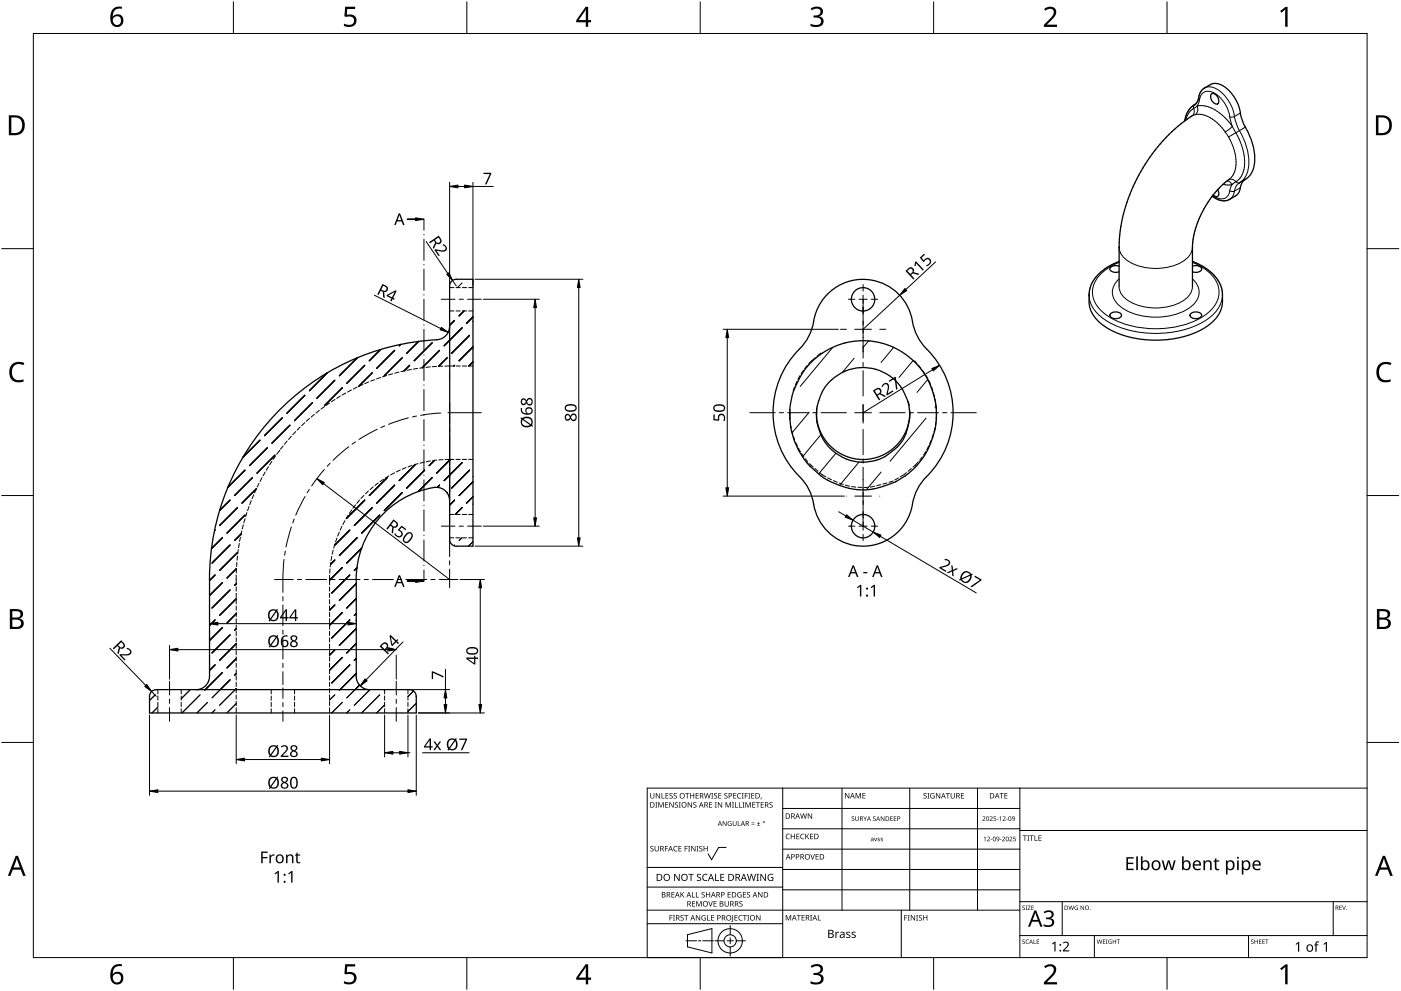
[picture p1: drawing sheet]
<svg xmlns="http://www.w3.org/2000/svg" width="420mm" height="297mm" viewBox="0 0 420 297" stroke-linecap="round" stroke-linejoin="round" font-family="sans-serif">
<g fill="none" stroke="#000" stroke-width=".3">
<path d="M134.8 93.2h1.3M136.1 86.2h-1.3M136.8 93.2h1.2M138 86.2h-1.2M138.7 93.2h1.2M139.9 86.2h-1.2M140.6 93.2h1.2M141.8 86.2h-1.2M100.5 119.7l-1.1 .7M102.1 118.7l-1.1 .7M103.7 117.8l-1.1 .6M105.4 116.9l-1.1 .6"/>
<path d="M107.1 116l-1.1 .6M108.8 115.3l-1.1 .5M110.6 114.5l-1.2 .5M112.4 113.8l-1.2 .4M114.1 113.1l-1.2 .5M116 112.6l-1.3 .4M117.8 112l-1.3 .4M119.6 111.5l-1.2 .4M121.5 111.1l-1.3 .3M123.4 110.8l-1.3 .2M125.2 110.4l-1.2 .2M127.1 110.2l-1.2 .1"/>
<path d="M129 110l-1.2 .1M130.9 109.8l-1.3 .1M132.8 109.8h-1.3M136.1 109.7l-2.7 .1M136.8 109.7h1.2M138.7 109.7h1.2M140.6 109.7h1.2M238.3 116l-.4 1.2M239 114.3l-.5 1.1M239.9 112.6l-.6 1.1M241 111l-.8 1.1M242.1 109.5l-.8 1"/>
<path d="M244.5 107.2l-2 1.8M246.2 105.8l-1.2 1M274.3 108.2l.7 .7M275.4 109.4l.8 1M276.6 110.9l.7 1.1M277.7 112.5l.6 1.1M278.6 114.1l.5 1.2M279.3 115.9l.5 1.2M279.9 117.7l.4 1.2M280.4 119.6l.2 1.2M80.5 139.9l-.7 1.1M81.5 138.3l-.6 1"/>
<path d="M82.6 136.7l-.7 1M83.7 135.2l-.7 1M84.9 133.7l-.8 .9M86.1 132.2l-.8 1M87.4 130.8l-.9 .9M88.7 129.4l-.9 .9M90 128l-.9 .9M91.4 126.7l-.9 .9M92.8 125.4l-.9 .9M94.3 124.2l-1 .8M95.8 123l-1 .8M97.3 121.9l-1 .7"/>
<path d="M98.8 120.8l-1 .7M123.6 139.5l-1.2 .4M125.4 139l-1.2 .3M127.3 138.5l-1.3 .3M129.1 138.2l-1.3 .2M131 137.9l-1.2 .2M132.9 137.8l-1.3 .1M136.1 137.7h-2.6M138 137.7h-1.2M139.9 137.7h-1.2M141.8 137.7h-1.2M236.9 122.8v3"/>
<path d="M237.2 127.6l.1 .7M237.4 129l.3 1.2M237.9 130.8l.4 1.2M238.6 132.6l.5 1.1M239.4 134.3l.6 1.1M240.4 136l.7 1M241.5 137.5l.8 1M242.7 139l1.2 1M244.8 123.7h.1M244.8 123.7v.4M244.8 124.2v.1M244.9 122.4l-.1 1.3"/>
<path d="M272.4 120.4l.3 1.3M272.8 122.4v1.3M272.8 123.7v.4M272.8 124.2v.1M272.8 123.7h.1M275.4 138.4l-1.6 1.6M276.6 136.9l-.8 1M277.6 135.4l-.6 1M278.5 133.7l-.6 1.1M279.3 131.9l-.5 1.2M279.9 130.1l-.4 1.2M280.4 128.3l-.3 1.2"/>
<path d="M280.7 126.4l-.2 1.2M280.7 121.4l.1 1.3M280.8 123.3v2.5M72.5 159.2l-.3 1.2M73 157.3l-.4 1.2M73.5 155.5l-.4 1.2M74 153.7l-.3 1.1M74.7 151.8l-.4 1.3M75.4 150.1l-.5 1.1M76.1 148.3l-.5 1.2M76.9 146.6l-.6 1.1M77.7 144.9l-.6 1.1"/>
<path d="M78.6 143.2l-.6 1.1M79.5 141.5l-.6 1.1M101.8 159.5l-.5 1.2M102.5 157.8l-.5 1.1M103.4 156.1l-.6 1.1M104.4 154.5l-.6 1M105.5 152.9l-.7 1M106.6 151.3l-.8 1M107.8 149.9l-.8 1M109.1 148.5l-.9 .9M110.5 147.2l-.9 .8M111.9 145.9l-.9 .9"/>
<path d="M113.5 144.8l-1.1 .7M115 143.7l-1 .7M116.6 142.6l-1.1 .7M118.3 141.7l-1.1 .7M120 140.9l-1.1 .6M121.8 140.2l-1.2 .5M136.1 154.2h-1.3M138 154.2h-1.2M139.9 154.2h-1.2M141.8 154.2h-1.2M244.4 140.4l.9 .8M245.8 141.7l1.9 1.2"/>
<path d="M248.2 143.2l1.2 .6M249.9 144.1l1.2 .5M251.7 144.8l1.2 .4M253.5 145.4l1.2 .3M255.4 145.8l1.2 .2M257.3 146l1.2 .1M260.4 146.1h-1.2M261.1 146h.1M262.3 145.7l-1.2 .3M264.1 145.3l-1.2 .3M266 144.8l-1.2 .3M267.8 144.2l-1.2 .4"/>
<path d="M269.4 143.2l-1 .7M271.9 141.7l-1.9 1.2M273.3 140.4l-1 .8M70.8 172.4v2.9M70.8 175.9v1.3M70.8 177.8v1.3M70.8 179.7v1.3M70.9 170.5v1.2M71 168.6v1.2M71.2 166.7l-.1 1.2M71.5 164.7l-.2 1.3M71.8 162.9l-.3 1.3"/>
<path d="M72.1 161l-.3 1.2M98.8 175.9v1.3M98.8 177.8v1.3M98.8 179.7v1.3M98.8 172.5v2.8M99 170.5l-.1 1.3M99.2 168.6l-.2 1.3M99.5 166.8l-.2 1.2M99.9 164.9l-.3 1.2M100.4 163.1l-.3 1.2M101 161.3l-.4 1.2M134.8 161.2h1.3"/>
<path d="M136.8 161.2h1.2M138.7 161.2h1.2M140.6 161.2h1.2M70.8 181.6v1.3M70.8 183.5v1.3M70.8 185.4v1.3M70.8 187.4v1.2M70.8 189.3v1.2M70.8 191.2v1.2M70.8 193.1v1.2M70.8 195v1.2M70.8 196.9v1.2"/>
<path d="M70.8 198.8v1.3M98.8 181.6v1.3M98.8 183.5v1.3M98.8 185.4v1.3M98.8 187.4v1.2M98.8 189.3v1.2M98.8 191.2v1.2M98.8 193.1v1.2M98.8 195v1.2M98.8 196.9v1.2M98.8 198.8v1.3M47.3 206.7v1.3"/>
<path d="M47.3 208.6v1.3M47.3 210.5v1.3M47.3 212.4v1.3M54.3 206.7v1.3M54.3 208.6v1.3M54.3 210.5v1.3M54.3 212.4v1.3M70.8 200.7v1.3M70.8 202.6v1.3M70.8 204.5v1.3M70.8 206.4v1.3M70.8 208.3v1.3"/>
<path d="M70.8 210.2v1.3M70.8 212.1v1.6M81.3 206.7v1.3M81.3 208.6v1.3M81.3 210.5v1.3M81.3 212.4v1.3M88.3 206.7v1.3M88.3 208.6v1.3M88.3 210.5v1.3M88.3 212.4v1.3M98.8 200.7v1.3M98.8 202.6v1.3"/>
<path d="M98.8 204.5v1.3M98.8 206.4v1.3M98.8 208.3v1.3M98.8 210.2v1.3M98.8 212.1v1.6M115.3 206.7v1.3M115.3 208.6v1.3M115.3 210.5v1.3M115.3 212.4v1.3M122.3 206.7v1.3M122.3 208.6v1.3M122.3 210.5v1.3"/>
<path d="M122.3 212.4v1.3"/>
</g>
<g fill="none" stroke="#000" stroke-width=".38">
<path d="M355.3 36.2l-5 4.4-4.5 5.2-4 6.2-3 6.3-1.8 5.7-1.1 5.7-.3 3.9v12.3M357.3 34.8l-2 1.4M358.2 31.4h.1M358.3 31.4l-1.1 .8-.9 1.1-.6 1.4-.4 1.5M358.3 31.4h.1M361.2 26.4a5.6 5.6 0 0 0-2 3.9l-.9 1.1M361.2 26.4h.1M361.3 26.4a4.8 4.8 0 0 1 7.1 .5 13.1 13.1 0 0 1 3.8 8.2l1.3 3a17.7 17.7 0 0 1 2.4 12.4 6.3 6.3 0 0 1-4.1 4.3M361.3 26.3l-.1 .1M363.4 28.1a2.03 2.03 0 0 1 1.8 3 2.03 2.03 0 0 1-1.8-3zM363.6 58.8l-2 2.9-1.5 2.9-1.2 2.9-.9 3-.4 3.2v12.2M365.2 56.9a1.11 1.11 0 0 1 .4 1.2 1.11 1.11 0 0 1-1 .8l-.7-.5"/>
<path d="M365.2 56.9l-1.6 1.9M365.2 56.8v.1M365.8 56.2l-.6 .6M368.6 53.8l-2.8 2.4M368.7 59.8h.1M370.5 58.7l-1.8 1.1a4.8 4.8 0 0 1-5.1-1M371.7 54.8h.1M373.5 53.8a4.7 4.7 0 0 0-1.8 3.5l-.5 .9-.7 .5M335.6 79.8a2.19 2.19 0 0 0-2.8 .8 2.18 2.18 0 0 0 2.8 .9M335.6 78.4l-3.7 1.8-3 2.5-1.7 2.7-.6 3M357.6 79.8a2.19 2.19 0 0 1 2.8 .8 2.17 2.17 0 0 1-2.8 .9M357.6 78.4l3.8 1.9 2.8 2.3 1.8 2.8 .5 1.5 .1 1.5"/>
<path d="M134.8 97.8a4 4 0 0 1-3.8 4 71.9 71.9 0 0 0-68.2 71.9v29a4 4 0 0 1-4 4M136.8 83.7a1.97 1.97 0 0 0-2 2v76a2.03 2.03 0 0 0 2 2M136.8 83.7h5v80h-5M247.9 88.5a15.1 15.1 0 0 1 15.8-4 15.1 15.1 0 0 1 10.1 12.8 17.1 17.1 0 0 0 5.5 8.8 27.1 27.1 0 0 1-2.1 37.4 16.5 16.5 0 0 0-3.9 9.1 15 15 0 0 1-15.7 11.1 15 15 0 0 1-13.8-13.5 16.6 16.6 0 0 0-5.5-8.9 27.1 27.1 0 0 1 2.1-37.4 16.3 16.3 0 0 0 3.9-9.1 15 15 0 0 1 3.6-6.3zM326.6 88.4h.1M326.6 88.4a9.3 9.3 0 0 0 4.6 9.4 30.5 30.5 0 0 0 30.8 0 9.4 9.4 0 0 0 4.6-9.4M333.2 93.9a2.11 2.11 0 0 1 3.1 .6 2.03 2.03 0 0 1-3.5 0zM357.2 93.9a2.12 2.12 0 0 1 3.2 .6 2.03 2.03 0 0 1-3.5 0zM366.6 88.4h.1M238 117.2l-.7 2.7-.4 2.9M238 117.2a22 22 0 0 1 29.8-13.1 22 22 0 0 1 10.4 30.8l-1.3 2.1-2.1 2.7M248.6 114.7a14.1 14.1 0 0 1 18-2.2 14.1 14.1 0 0 1 5.1 17.4 13.9 13.9 0 0 1-15.3 8.4 13.9 13.9 0 0 1-11.5-13l.1-3 .3-1.4a14 14 0 0 1 3.3-6.2z"/>
<path d="M236.8 123.9v.4M236.9 125.3h.1M236.9 125.3a22.6 22.6 0 0 0 6 14.5l3.3 2.8a21 21 0 0 0 21.7 2.1l3.6-2.1M236.9 122.8v2.5M244.8 123.7a14 14 0 0 0 14 14 14 14 0 0 0 14-14M274.7 139.8l-3.2 2.8M280.8 123.9v.4M134.8 150.1a4 4 0 0 0-4.7-4 27.9 27.9 0 0 0-23.3 27.6v29a4.1 4.1 0 0 0 4 4M46.8 206.7h76a1.96 1.96 0 0 1 2 2v5h-80v-5a1.96 1.96 0 0 1 2-2"/>
<circle cx="258.8" cy="89.7" r="3.5"/>
<circle cx="258.8" cy="157.7" r="3.5"/>
</g>
<g fill="none" stroke="#000" stroke-width=".3">
<path d="M132.3 89.7h4.2M137.7 89.7h1.3M140.2 89.7h4.1M99 138.9l-.9 .9M104.6 133.9l-4.7 4.1M106.6 132.4l-1 .8M113.1 128.7l-5.4 3M115.4 127.7l-1.2 .5M122.5 125.3l-6 1.9M124.9 124.7l-1.2 .3M132.2 123.8l-6 .7M134.8 121.2v5.6"/>
<path d="M134.8 128.1v1.2M134.8 130.6v6.2M134.8 138.1v1.2M144.3 123.7h-10M258.8 121.4v5.4M87.4 157.9l-1.6 6M88.2 155.6l-.4 1.1M91.5 148.8l-2.8 5.6M92.8 146.7l-.7 1M97.3 140.7l-3.8 5M132.3 157.7h4.2M134.8 140.6v6.2"/>
<path d="M134.8 148.1v1.2M134.8 150.6v6.2M134.8 158.1v1.2M137.7 157.7h1.3M140.2 157.7h4.1M84.8 178.8v1.3M85.2 167.7l-.3 4.5-.1 5.4M85.6 165.2l-.3 1.2M88 173.7h-5.7M90.5 173.7h-1.3M98 173.7h-6.3M100.5 173.7h-1.3"/>
<path d="M108 173.7h-6.3M110.5 173.7h-1.3M118 173.7h-6.3M120.5 173.7h-1.3M128 173.7h-6.3M130.5 173.7h-1.3M134.8 160.6v6.2M134.8 168.1v1.2M134.8 170.6v5.6M137.3 173.7h-5.6M84.8 181.3v6.3M84.8 188.8v1.3"/>
<path d="M84.8 191.3v6.3M84.8 198.8v1.3M50.8 204.2v4.1M50.8 209.6v1.2M50.8 212.1v4.1M84.8 201.3v3.9M84.8 206.2v3.1M84.8 210.6v1.2M84.8 213.1v3.1M118.8 204.2v4.1M118.8 209.6v1.2M118.8 212.1v4.1"/>
</g>
<g fill="none" stroke="#000" stroke-width=".3">
<path d="M136.3 96l-1.5 1.5M138.6 84.8l-1.5 1.4M138.6 98.3l-5.4 5.4M139.1 93.2l-1.4 1.5M141.8 95l-1.9 1.9M91.4 118.5l-5.4 5.4M98.1 111.8l-5.3 5.3M100.4 114l-5.4 5.4M102.7 116.2l-5.4 5.4M107.1 107.2l-5.3 5.4M109.4 109.5l-5.4 5.4M111.6 111.7l-4 4.1"/>
<path d="M114.1 104.7l-3.4 3.4M118.4 105l-5.4 5.4M120.2 103.2l-.5 .5M120.6 107.2l-5.4 5.4M122.9 109.5l-1.7 1.7M125.6 102.3l-3.6 3.6M129.6 102.8l-5.4 5.3M131.8 105l-5.2 5.2M134.1 107.2l-2.6 2.6M136.3 109.5l-.2 .2M140.8 100.5l-5.4 5.4M141.8 104l-4.1 4.1"/>
<path d="M141.8 108.5l-1.2 1.2M249.8 104.1l-9.8 11.7M256.2 107.4l-3.6 4.3M260.5 102.2l-1.7 1.9M268 104.1l-3.8 4.5M273.8 108.1l-4.2 5M278.2 113.8l-3.2 3.8M78 131.9l-5.1 5.1M80.2 134.2l-5.4 5.4M82.5 136.4l-5.4 5.4M83.8 135.1h.1M84.7 125.2l-5.4 5.4"/>
<path d="M86.9 127.5l-5.3 5.3M93.7 120.7l-5.4 5.4M124.6 139.2l-4.9 4.9M130.3 138l-1.6 1.6M135.1 137.7l-4.2 4.1M138.6 138.7l-5.4 5.4M242.7 123.5l-5.2 6.2M245.6 120.1l-.2 .2M246.2 130.3l-5.5 6.6M250.7 135.8l-5.2 6.2M257.6 138.5l-5.8 7M277.7 125.3l-10.8 13"/>
<path d="M280.7 121.7l-.3 .4M64.5 158.9l-.1 .1M69 149.9l-3.1 3.1M71.2 152.1l-5.4 5.4M73.5 140.9l-5.1 5.1M73.5 154.4l-5.4 5.4M75.7 143.2l-5.4 5.4M76.9 146.4l-4.3 4.4M104.9 158.9l-4.6 4.6M109.4 149.9l-5.4 5.4M111.6 152.1l-5.4 5.4M113.9 154.4l-5.4 5.4"/>
<path d="M116.1 143.2l-5.4 5.4M118.4 145.4l-5.4 5.4M120.6 147.7l-5.4 5.3M127.4 140.9l-5.4 5.4M129.6 143.2l-4.2 4.1M131.8 145.4l-.6 .7M134.1 147.7h.1M136.3 149.9l-1.5 1.5M138.6 152.1l-2.1 2.1M140.8 140.9l-5.4 5.4M141.8 144.4l-4.1 4.2M141.8 148.9l-1.9 1.9"/>
<path d="M264.2 141.5l-4.4 5.3M64.5 172.4l-1.7 1.6M66.7 174.6l-3.9 3.9M66.7 161.1l-3.3 3.3M69 163.4l-5.4 5.4M69 176.8l-5.4 5.4M70.8 175l-.5 .5M70.8 179.5l-5 5M70.9 170.4l-2.8 2.9M71.2 165.6l-5.4 5.4M72.3 160l-2 2M100.4 167.9l-1.3 1.2"/>
<path d="M102.7 170.1l-3.9 3.8M104.9 172.4l-5.4 5.3M106.8 174.9l-5 5.1M106.8 179.4l-2.8 2.8M107.1 170.2l-.9 .8M107.1 161.1l-5.3 5.4M108.5 164.3l-4.5 4.5M136.3 163.4l-.2 .2M138.5 161.2l-.8 .8M141.8 162.4l-1.3 1.3M64.5 185.8l-1.7 1.7M64.5 199.3l-1.7 1.6"/>
<path d="M66.7 188.1l-3.9 3.9M69 190.3l-5.4 5.4M70.9 184l-2.8 2.7M70.9 188.4l-.6 .6M70.9 192.9l-5.1 5M70.9 197.4l-2.8 2.8M100.4 181.3l-1.6 1.6M100.4 194.8l-1.6 1.6M102.7 183.6l-3.9 3.8M102.7 197l-3.9 3.9M104.9 185.8l-5.4 5.4M104.9 199.3l-5.4 5.4"/>
<path d="M106.8 183.9l-.6 .6M106.8 197.4l-.6 .5M106.8 188.4l-5 5.1M106.8 192.9l-2.8 2.8M46.5 208.3l-1.6 1.7M47.3 212l-1.7 1.7M57.1 206.7l-2.7 2.7M60 208.3l-5.4 5.4M62.2 210.5l-3.1 3.2M64.5 212.8l-.9 .9M66.7 201.5l-5.4 5.4M69 203.8l-5.4 5.4"/>
<path d="M70.9 210.9l-2.8 2.8M70.9 201.9l-.6 .5M70.9 206.4l-5.1 5M100.4 208.3l-1.6 1.6M102.7 210.5l-3.2 3.2M104.9 212.8l-.9 .9M106.8 201.8l-5 5.1M107.8 205.3l-3.8 3.9M111 206.7l-4.8 4.7M113.9 208.3l-5.4 5.4M115.3 206.9h-.1M115.3 211.3l-2.4 2.4"/>
<path d="M124 207.1l-1.6 1.7M124.8 210.8l-2.5 2.5"/>
</g>
<g fill="none" stroke="#000" stroke-width=".3">
<path d="M357.5 34.7l-.2 .1M358 32.5a1.76 1.76 0 0 1-.5 2.2M358 32.5a5.2 5.2 0 0 0-2.4 3.5M358.3 31.4l-.4 .4 .1 .7M358.3 31.4h.1M358.5 34.4a9.3 9.3 0 0 1 8.2 4.2l.7 .9M359 31.8l-1 .7M359 31.8a1.95 1.95 0 0 1-1.5 2.9M359 31.8a10.5 10.5 0 0 1 9.3 4.5l1.3 1.6M359.5 29.3l.2 .5M359.7 29.8a2.72 2.72 0 0 1 1.7-2.3 2.72 2.72 0 0 1 2.9 .5 10.3 10.3 0 0 1 4.5 7M359.7 29.8l-.7 2"/>
<path d="M361.2 26.4a5.4 5.4 0 0 1 6.2 2.4 11.8 11.8 0 0 1 2.8 6.1M368.8 35l.8 2.9M369.6 37.9l-2.2 1.7 1 1.5M369.6 37.9l1 1.9M370.2 34.9l.7 2.4 .8 1.8M370.2 34.9l-.6 .2-.8-.1M370.6 39.8l-2.2 1.3M370.6 39.8l1.5 3.1 .9 3a8.2 8.2 0 0 1-2 8.3l-1.5 1.1M371.7 39.1a17.6 17.6 0 0 1 2.4 12.5 5.4 5.4 0 0 1-2.4 3.2M371.7 39.1l-1.1 .7M372 33.9l-1.8 1M373.5 38.1l-1.8 1"/>
<path d="M366.8 55.3l1.4 .2 1.3-.2M368 54.2l1 .5 .4 .7M368.4 53.9a1.92 1.92 0 0 1 2.5 .8l.8 .1M368.4 41.1l1.7 3.9 .6 3.8a6 6 0 0 1-2.1 5M368.8 57.2l.6 .2 .8-.1M368.8 57.2a2.55 2.55 0 0 1-3.9 2.1l-1.2-.7M369.4 55.4l-.6 1.8M370.2 57.3l-.5 1.5-1 1M371.7 54.8a3.3 3.3 0 0 0-1.5 2.5M372 56.2l-1.8 1.1M335.6 74.1a5.9 5.9 0 0 0 4.3 5 16.8 16.8 0 0 0 15.4-1.1 5 5 0 0 0 2.3-3.9M335.6 78.6a11.7 11.7 0 0 0-7.9 8.1 8.4 8.4 0 0 0 4.3 7.8 28.9 28.9 0 0 0 29.3 0 8.2 8.2 0 0 0 4.1-8.7 12.1 12.1 0 0 0-7.8-7.2"/>
<path d="M326.6 88.4a10.1 10.1 0 0 0 5.9 8.2 30.8 30.8 0 0 0 29.5-.9 9.4 9.4 0 0 0 4.6-7.3M335.6 86a6.8 6.8 0 0 0 5.5 5.4 16 16 0 0 0 15-2.3 4.4 4.4 0 0 0 1.5-3.1M335.6 83.6a5 5 0 0 0 .3 8.2 19.3 19.3 0 0 0 21.4 0 5 5 0 0 0 .3-8.2"/>
</g>
<path d="M10 10h400v277h-400z" fill="none" stroke="#000" stroke-width=".3"/>
<g fill="none" stroke="#000" stroke-width=".3">
<path d="M70 .5v9.5M140 .5v9.5M210 .5v9.5M280 .5v9.5M350 .5v9.5M.5 74.5h9.5M419.5 74.5h-9.5M.5 148.5h9.5M410 148.5h9.5M10 222.5h-9.5M410 222.5h9.5M70 287v9.5"/>
<path d="M140 287v9.5M210 287v9.5M280 287v9.5M350 287v9.5"/>
</g>
<g fill="#000">
<path d="M103.5 2h3v.7h-2.4l-.1 1.7a2.01 2.01 0 0 1 3 1.7 2.01 2.01 0 0 1-2.8 2l-1.1-.3v-.7a1.93 1.93 0 0 0 3-.6 1.37 1.37 0 0 0-.5-1.4 1.37 1.37 0 0 0-1.4-.1l-.5 .1-.4-.3zM243.1 2.6a2.32 2.32 0 0 1 3.7 .5 1.46 1.46 0 0 1-1.2 1.8 1.59 1.59 0 0 1 1.4 1.8 1.59 1.59 0 0 1-1.8 1.4l-2.1-.3v-.7a2.12 2.12 0 0 0 3.1-.5 1.21 1.21 0 0 0-1.6-1.3h-.6v-.7a1.53 1.53 0 0 0 2.1-1.1 1.49 1.49 0 0 0-2.6-.4zM313.1 2.7a2.03 2.03 0 0 1 2.1-.8 2.03 2.03 0 0 1 1.6 1.7 3.9 3.9 0 0 1-1.6 2.5l-1.2 1.3h3v.7h-3.9v-.6l1.5-1.6a2.56 2.56 0 0 0 1.3-2.9 1.62 1.62 0 0 0-2.4 .2zM383.9 3.3l1.6-1.2h.6v5.9h-.7l.1-5.2-1.2 1zM3.5 109.3a3.3 3.3 0 0 1 3.8-.5l-.3 .7a2.26 2.26 0 0 0-2.6 0 2.26 2.26 0 0 0-.8 2.6 2.12 2.12 0 0 0 3.1 1.7l.4-.1v.7a2.98 2.98 0 0 1-3.4-.4 2.98 2.98 0 0 1-.8-3.3zM413.5 109.3a3.3 3.3 0 0 1 3.8-.5l-.3 .7a2.26 2.26 0 0 0-2.7 0 2.26 2.26 0 0 0-.7 2.6 2.12 2.12 0 0 0 3.1 1.7l.4-.1v.7a2.98 2.98 0 0 1-3.4-.4 2.98 2.98 0 0 1-.8-3.3zM103.5 289h3v.7h-2.4l-.1 1.7a2.01 2.01 0 0 1 3 1.7 2.01 2.01 0 0 1-2.8 2l-1.1-.4v-.6a1.93 1.93 0 0 0 3-.7 1.37 1.37 0 0 0-.5-1.3 1.37 1.37 0 0 0-1.4-.1l-.5 .1-.4-.3zM243.1 289.6a2.32 2.32 0 0 1 3.7 .5 1.46 1.46 0 0 1-1.2 1.8 1.59 1.59 0 0 1 1.4 1.8 1.59 1.59 0 0 1-1.8 1.4l-2.1-.3v-.7a2.12 2.12 0 0 0 3.1-.5 1.21 1.21 0 0 0-1.6-1.4h-.6v-.6a1.53 1.53 0 0 0 2.1-1.1 1.49 1.49 0 0 0-2.6-.4zM313.1 289.7a2.03 2.03 0 0 1 2.1-.8 2.03 2.03 0 0 1 1.6 1.7 3.9 3.9 0 0 1-1.6 2.5l-1.2 1.3h3v.7h-3.9v-.7l1.5-1.5a2.56 2.56 0 0 0 1.3-2.9 1.62 1.62 0 0 0-2.4 .2zM383.9 290.3l1.6-1.2h.6v5.9h-.7l.1-5.2-1.2 1z"/>
<path d="M33.9 2.6a2.88 2.88 0 0 1 2.6-.6v.7a2.02 2.02 0 0 0-2.6 2.3 1.83 1.83 0 0 1 2.5-.3 1.83 1.83 0 0 1 .3 2.6 2.07 2.07 0 0 1-2.5 .6 2.07 2.07 0 0 1-1.1-2.4 4 4 0 0 1 .8-2.9zM33.8 6.2a1.3 1.3 0 0 0 2.6 0 1.3 1.3 0 0 0-2.6 0z"/>
<path d="M175.6 2h.8v4h.9v.7h-.9v1.3h-.7v-1.3h-2.9v-.6zM175.7 2.8l-2.2 3.2h2.2z"/>
<path d="M2.6 34.6h1.9a2.99 2.99 0 0 1 2.9 3 2.99 2.99 0 0 1-3.1 2.9h-1.7zM3.4 35.2v4.7h.8a2.35 2.35 0 0 0 2.4-2.1 2.35 2.35 0 0 0-1.9-2.6z"/>
<path d="M412.6 34.6h1.9a2.68 2.68 0 0 1 2.9 2.9 2.78 2.78 0 0 1-3.1 3h-1.7zM413.4 35.2v4.7h.8a2.35 2.35 0 0 0 2.4-2.1 2.35 2.35 0 0 0-2-2.6z"/>
<path d="M3 182.6h1.7a1.68 1.68 0 0 1 2.2 1.7 1.37 1.37 0 0 1-1.1 1.1 1.61 1.61 0 0 1 1.3 2 1.61 1.61 0 0 1-2 1.1h-2.1zM3.7 185.7v2.2h1.2a1.13 1.13 0 0 0 1.4-1.1 1.13 1.13 0 0 0-1.4-1.1zM3.7 183.2v1.9h1.1a1.02 1.02 0 0 0 1.3-1 1.02 1.02 0 0 0-1.4-.9z"/>
<path d="M412.9 182.6h1.7a1.68 1.68 0 0 1 2.3 1.7 1.37 1.37 0 0 1-1.1 1.1 1.61 1.61 0 0 1 1.3 2 1.61 1.61 0 0 1-2.1 1.1h-2.1zM413.7 185.7v2.2h1.2a1.13 1.13 0 0 0 1.4-1.1 1.13 1.13 0 0 0-1.5-1.1zM413.7 183.2v1.9h1.1a1.02 1.02 0 0 0 1.3-1 1.02 1.02 0 0 0-1.4-.9z"/>
<path d="M4.7 256.5h.7l2.3 6h-.8l-.7-1.8h-2.4l-.7 1.8h-.7zM5 257.3l-.9 2.7h1.9z"/>
<path d="M414.7 256.5h.7l2.3 6h-.8l-.7-1.8h-2.4l-.7 1.8h-.7zM415 257.3l-.9 2.7h1.9z"/>
<path d="M33.9 289.6a2.88 2.88 0 0 1 2.6-.6v.7a2.02 2.02 0 0 0-2.6 2.3 1.83 1.83 0 0 1 2.5-.3 1.83 1.83 0 0 1 .3 2.6 2.07 2.07 0 0 1-2.5 .6 2.07 2.07 0 0 1-1.1-2.4 4 4 0 0 1 .8-2.9zM33.8 293.2a1.3 1.3 0 0 0 2.6 0 1.3 1.3 0 0 0-2.6 0z"/>
<path d="M175.6 289h.8v4h.9v.7h-.9v1.3h-.7v-1.3h-2.9v-.6zM175.7 289.8l-2.2 3.2h2.2z"/>
</g>
<g fill="none" stroke="#000" stroke-width=".3">
<path d="M234.7 236.2v50.8h-40.6v-50.8h215.9M252.5 236.2v36.6M272.8 236.2v36.6M293.2 236.2v36.6M305.9 236.2v50.8M217.8 254h-2.3l-2.1 3.7-1-1.8M234.7 242.3h71.2M234.7 254.5h71.2M305.9 248.4h-71.2M410 248.9h-104.1M194.1 272.8h111.8M219 277.4v2.8"/>
<path d="M234.7 276.9h-40.6M234.7 265.9h-40.6M234.7 260h-40.6M270.3 272.8v14.2M305.9 260.6h-71.2M305.9 266.7h-71.2M305.9 270.3h104.1M318.6 270.3v10.1M399.8 270.3v10.1M205.7 282h3.2M206.2 280.2l7.3-1.9v7.3l-7.3-1.8zM209.5 282h.7"/>
<path d="M214 282h-3.2M214.4 282h2.8M218.1 282h1.8M219 281.1v1.8M219 283.8v2.8M223.6 282h-2.8M328.2 280.4v6.6M374.4 280.4v6.6M410 280.4h-104.1"/>
<circle cx="219" cy="282" r="3.7"/>
<circle cx="219" cy="282" r="1.83"/>
</g>
<g fill="#000">
<path d="M195 237.7h.2v1.1a.42 .42 0 0 0 .4 .4 .42 .42 0 0 0 .4-.4v-1.1h.2v1.1a.62 .62 0 0 1-.6 .6 .62 .62 0 0 1-.6-.6zM196.7 237.7h.2l.9 1.4v-1.4h.2v1.6h-.3l-.8-1.3v1.3h-.2zM198.4 237.7h.2v1.5h.7v.1h-.9zM199.6 237.7h.9v.2h-.7v.5h.6v.2h-.6v.6h.7v.1h-.9zM200.8 237.9l.6-.2 .3 .1v.2a.38 .38 0 0 0-.5-.2 .38 .38 0 0 0-.2 .5 .38 .38 0 0 0 .5 .2l.3 .3-.2 .4-.7 .1h-.2l.1-.2a.41 .41 0 0 0 .6 .1 .41 .41 0 0 0 .1-.5 .41 .41 0 0 0-.5-.2zM202.1 237.9l.5-.2 .4 .1-.1 .2a.38 .38 0 0 0-.5-.2 .38 .38 0 0 0-.2 .5 .38 .38 0 0 0 .5 .2l.3 .3-.1 .4-.7 .1h-.2l.1-.2a.41 .41 0 0 0 .5 .1 .41 .41 0 0 0 .2-.5 .41 .41 0 0 0-.6-.2zM205.5 237.7h1.2v.2h-.5v1.4h-.2v-1.4h-.5zM207 237.7h.2v.7h.8v-.7h.2v1.6h-.2v-.7h-.8v.7h-.2zM208.6 237.7h.9v.2h-.7v.5h.7v.2h-.7v.6h.7v.1h-.9zM211.1 237.7h.2l.4 1.4 .3-1.4h.2l.4 1.4 .4-1.4h.2l-.5 1.6h-.2l-.4-1.3-.3 1.3h-.3zM213.3 237.7h.6l-.2 .2v1.3l.2 .1h-.6l.2-.1v-1.3zM214.2 237.9l.5-.2 .4 .1-.1 .2a.38 .38 0 0 0-.5-.2 .38 .38 0 0 0-.2 .5 .38 .38 0 0 0 .5 .2l.3 .3-.1 .4-.7 .1h-.2l.1-.2a.41 .41 0 0 0 .5 .1 .41 .41 0 0 0 .2-.5 .41 .41 0 0 0-.6-.2z"/>
<path d="M215.4 237.7h.9v.2h-.7v.5h.7v.2h-.7v.6h.7v.1h-.9zM217.3 237.9l.5-.2 .4 .1-.1 .2a.38 .38 0 0 0-.5-.2 .38 .38 0 0 0-.2 .5 .38 .38 0 0 0 .5 .2l.3 .3-.2 .4-.6 .1h-.2l.1-.2a.41 .41 0 0 0 .5 .1 .41 .41 0 0 0 .2-.5 .41 .41 0 0 0-.6-.2zM219.9 237.7h.9v.2h-.7v.5h.7v.2h-.7v.6h.7v.1h-.9zM221.3 237.9l.6-.2 .4 .1-.1 .2a.66 .66 0 0 0-.9 .6 .66 .66 0 0 0 .9 .5 .77 .77 0 0 1-1.1-.1 .77 .77 0 0 1 .2-1.1zM222.5 237.7h.5l-.1 .2v1.3l.1 .1h-.5l.2-.1v-1.3zM223.4 237.7h.9v.2h-.7v.6h.6v.2h-.6v.6h-.2zM224.4 237.7h.6l-.2 .2v1.3l.2 .1h-.6l.2-.1v-1.3zM225.3 237.7h.9v.2h-.7v.5h.7v.2h-.7v.6h.7v.1h-.9zM228.2 239.1h.2l-.3 .5zM253.4 237.7h.3l.8 1.3v-1.3h.2v1.6h-.2l-.9-1.3v1.3h-.2zM256.6 237.7h.3l.5 1.3 .5-1.3h.3v1.6h-.2v-1.4l-.7 1.4-.5-1.4v1.4h-.2zM258.6 237.7h1v.2h-.7v.5h.6v.2h-.6v.5h.7v.2h-1z"/>
<path d="M277 237.9l.6-.2 .3 .1-.1 .2a.38 .38 0 0 0-.5-.2 .38 .38 0 0 0-.1 .5 .38 .38 0 0 0 .5 .2l.2 .3-.1 .4-.7 .1h-.2l.1-.2a.41 .41 0 0 0 .6 .1 .41 .41 0 0 0 .1-.5 .41 .41 0 0 0-.5-.2zM278.1 237.7h.6l-.2 .2v1.3l.2 .1h-.6l.2-.1v-1.3zM279.2 237.9l.7-.2 .4 .1-.1 .2a.67 .67 0 0 0-1 .5 .67 .67 0 0 0 .9 .6v-.4h-.4v-.2h.6v.8a.88 .88 0 0 1-1.2-.2 .88 .88 0 0 1 .1-1.2zM280.7 237.7h.2l.9 1.4v-1.4h.2v1.6h-.3l-.8-1.3v1.3h-.2zM283.7 237.7h1.2v.2h-.5v1.4h-.2v-1.4h-.5zM285.1 237.7h.2v1.1a.42 .42 0 0 0 .4 .4 .42 .42 0 0 0 .4-.4v-1.1h.2v1.1a.62 .62 0 0 1-.6 .6 .62 .62 0 0 1-.6-.6zM288.2 237.7h.9v.2h-.7v.5h.7v.2h-.7v.6h.7v.1h-.9zM299.8 237.7h1.2v.2h-.5v1.4h-.2v-1.4h-.5zM301.2 237.7h.9v.2h-.7v.5h.7v.2h-.7v.5h.7v.2h-.9zM195.1 253.7l.6-.2 .3 .1-.1 .2a.38 .38 0 0 0-.5-.1 .38 .38 0 0 0-.1 .5 .38 .38 0 0 0 .4 .2l.3 .2-.1 .5-.7 .1-.2-.1 .1-.1a.41 .41 0 0 0 .6 .1 .41 .41 0 0 0 .1-.6 .41 .41 0 0 0-.6-.2zM196.5 240.4h.6l-.2 .2v1.3l.2 .2h-.6l.2-.2v-1.3zM196.3 253.6h.2v1a.42 .42 0 0 0 .5 .4 .42 .42 0 0 0 .4-.4v-1h.2v1a.62 .62 0 0 1-.6 .6 .62 .62 0 0 1-.7-.6z"/>
<path d="M197.4 240.4h.3l.5 1.4 .5-1.4h.3v1.7h-.2l.1-1.5-.8 1.5-.5-1.5v1.5h-.2zM199.4 253.6h.9v.1h-.7v.6h.7v.2h-.7v.7h-.2zM199.5 240.4h.9v.2h-.7v.5h.6v.2h-.6v.6h.7v.2h-.9zM200.7 240.4h.3l.8 1.4v-1.4h.2v1.7h-.2l-.9-1.4v1.4h-.2zM202.2 253.8l.4-.3 .6 .1-.1 .2-.4-.1a.66 .66 0 0 0-.5 .9 .66 .66 0 0 0 .9 .4 .77 .77 0 0 1-1.1-.1 .77 .77 0 0 1 .2-1.1zM202.5 240.6l.5-.2 .3 .1v.2a.38 .38 0 0 0-.5-.2 .38 .38 0 0 0-.2 .5 .38 .38 0 0 0 .5 .2 .51 .51 0 0 1 .1 .9 .51 .51 0 0 1-.8-.3l.1 .1a.41 .41 0 0 0 .5 0 .41 .41 0 0 0 .1-.5 .41 .41 0 0 0-.5-.2zM203.6 240.4h.6l-.2 .2v1.3l.2 .2h-.6l.2-.2v-1.3zM203.5 253.6h.9v.1h-.7v.6h.6v.1h-.6v.6h.7v.2h-.9zM205.3 253.6h.9v.1h-.7v.6h.7v.2h-.7v.7h-.2zM206.4 253.6h.6l-.2 .1v1.3l.2 .2h-.6l.2-.2v-1.3zM206.2 240.4h.3l.8 1.4v-1.4h.2v1.7h-.2l-.9-1.4v1.4h-.2zM207.3 253.6h.2l.9 1.3v-1.3h.2v1.6h-.3l-.9-1.4 .1 1.4h-.2z"/>
<path d="M208 240.6l.5-.2 .4 .1-.1 .2a.38 .38 0 0 0-.5-.2 .38 .38 0 0 0-.2 .5 .38 .38 0 0 0 .5 .2 .51 .51 0 0 1 .1 .9 .51 .51 0 0 1-.8-.3l.1 .1a.41 .41 0 0 0 .5 0 .41 .41 0 0 0 .1-.5 .41 .41 0 0 0-.5-.2zM208.9 253.6h.6l-.2 .1v1.3l.2 .2h-.6l.2-.2v-1.3zM209.8 253.7l.5-.2 .3 .1v.2a.38 .38 0 0 0-.5-.1 .38 .38 0 0 0-.2 .5 .38 .38 0 0 0 .5 .2l.3 .2-.2 .5-.7 .1-.1-.1 .1-.1a.41 .41 0 0 0 .5 .1 .41 .41 0 0 0 .1-.6 .41 .41 0 0 0-.5-.2zM211 253.6h.2v.7h.8v-.7h.2v1.6h-.2v-.8h-.8v.8h-.2zM212.7 240.4h.9v.2h-.7v.5h.6v.2h-.6v.6h.7v.2h-.9zM214.4 240.4h.6l-.2 .2v1.3l.2 .2h-.6l.2-.2v-1.3zM215.3 240.4h.2l.9 1.4v-1.4h.2v1.7h-.3l-.8-1.4v1.4h-.2zM216.7 246.1h.2l.8 1.2v-1.2h.2v1.5h-.2l-.8-1.2v1.2h-.2zM217.6 240.4h.3l.5 1.4 .5-1.4h.3v1.7h-.2v-1.5l-.7 1.5-.5-1.5v1.5h-.2zM218.4 246.3l1-.1-.2 .1a.6 .6 0 0 0-.8 .5 .6 .6 0 0 0 .8 .6v-.4l-.3-.2h.5v.7a.8 .8 0 0 1-1-.2 .8 .8 0 0 1 0-1zM219.5 240.4h.6l-.2 .2v1.3l.2 .2h-.6l.2-.2v-1.3zM220.4 240.4h.2v1.5h.7v.2h-.9z"/>
<path d="M219.8 246.1h.1v.9a.38 .38 0 0 0 .4 .4 .38 .38 0 0 0 .4-.4v-.9h.2v.9a.56 .56 0 0 1-.6 .6 .56 .56 0 0 1-.5-.6zM221.3 246.1h.1v1.3h.7v.2h-.8zM221.6 240.4h.2v1.5h.7v.2h-.9zM222.7 240.4h.6l-.2 .2v1.3l.2 .2h-.6l.2-.2v-1.3zM223.6 240.4h.3l.5 1.4 .5-1.4h.3v1.7h-.2v-1.5l-.7 1.5-.6-1.5 .1 1.5h-.2zM225.4 247l.9 .1zM225.4 246.6l.9 .1zM225.6 240.4h.9v.2h-.7v.5h.7v.2h-.7v.6h.7v.2h-.9zM227 247.4l1 .2zM226.7 240.4h1.2v.2h-.5v1.5h-.2v-1.5h-.5zM227.4 246.3l.2 .5h.4l-.4 .1v.4l-.2-.4h-.4l.4-.1zM228.1 240.4h1v.2h-.7v.5h.6v.2h-.6v.6h.7v.2h-1z"/>
<path d="M230.8 240.6l.6-.2 .3 .1-.1 .2a.38 .38 0 0 0-.5-.2 .38 .38 0 0 0-.1 .5 .38 .38 0 0 0 .5 .2 .51 .51 0 0 1 0 .9 .51 .51 0 0 1-.8-.3l.1 .1a.41 .41 0 0 0 .6 0 .41 .41 0 0 0 .1-.5 .41 .41 0 0 0-.5-.2zM235.8 250.1l.5-.2 .6 .1-.1 .2-.4-.1a.66 .66 0 0 0-.5 .8 .66 .66 0 0 0 .9 .4 .77 .77 0 0 1-1.1-.1 .77 .77 0 0 1 .1-1.1zM237.2 249.9h.2v.7h.8v-.7h.2v1.6h-.2v-.7h-.8v.7h-.2zM238.8 249.9h.9v.2h-.7v.5h.7v.2h-.7v.5h.7v.2h-.9zM240.2 250.1l.6-.2 .4 .1v.2a.66 .66 0 0 0-1 .5 .66 .66 0 0 0 1 .6 .77 .77 0 0 1-1.1-.1 .77 .77 0 0 1 .1-1.1zM240 243.8h.2l.3 1.4 .4-1.4h.2l.4 1.4 .3-1.4h.2l-.4 1.6h-.2l-.4-1.4-.4 1.4h-.2zM241.5 249.9h.2v.8l.7-.8h.3l-.7 .7 .7 .9h-.2l-.6-.7-.2 .7h-.2zM243 256h.2l.5 1.4 .5-1.4h.2l-.6 1.6h-.2zM242.3 243.8h.2l.9 1.3v-1.3h.1v1.6h-.2l-.9-1.3 .1 1.3h-.2zM242.9 249.9h.9v.2h-.7v.5h.7v.2h-.7v.5h.7v.2h-.9zM244.6 256h.9v.2h-.7v.5h.7v.2h-.7v.5h.7v.2h-.9zM255.5 244.8l.4-.1 .3 .2a.33 .33 0 0 0-.5-.1 .33 .33 0 0 0-.1 .5 .33 .33 0 0 0 .5 .1 .43 .43 0 0 1-.1 .7 .43 .43 0 0 1-.6-.3 .33 .33 0 0 0 .5 .2 .33 .33 0 0 0 0-.5l-.5-.3z"/>
<path d="M256.5 244.7h.2v.9a.35 .35 0 0 0 .3 .3 .35 .35 0 0 0 .4-.3v-.9h.2v.9a.52 .52 0 0 1-.6 .5 .52 .52 0 0 1-.5-.5zM258.9 244.7l.6 .7 .5-.7-.5 .8v.6h-.1v-.6zM262.1 251.1h.2l.3 .9 .3-.9h.2l-.4 1h-.2zM261.9 244.8l.5-.1 .2 .2a.33 .33 0 0 0-.5-.1 .33 .33 0 0 0-.1 .5 .33 .33 0 0 0 .5 .1 .43 .43 0 0 1 0 .7 .43 .43 0 0 1-.7-.3 .33 .33 0 0 0 .5 .2 .33 .33 0 0 0 0-.5l-.4-.3zM263.2 251.2h.7l-.5 .1v.2a.38 .38 0 0 1 .5 .2 .38 .38 0 0 1-.2 .5 .38 .38 0 0 1-.5-.3h.5l-.5-.4zM264.1 251.2h.7l-.5 .1 .1 .2a.35 .35 0 0 1 .4 .4 .35 .35 0 0 1-.5 .3l-.2-.3 .6-.1-.6-.3zM264.2 244.7h.1l.8 1.1v-1.1h.1v1.4h-.2l-.7-1.2v1.2h-.1zM267 244.7h.7l-.5 .1v.5h.5l-.5 .1v.5l.5 .2h-.7zM268 244.7h.8l-.6 .1v.5h.6l-.6 .1v.5l.6 .2h-.8zM295 251.1l.5-.3v1.4h-.1v-1.2zM294.7 244.8a.49 .49 0 0 1 .7 .1 .49 .49 0 0 1-.3 .7l-.3 .3 .7 .2h-.9l.4-.5a.37 .37 0 0 0 .4-.6 .37 .37 0 0 0-.7-.1zM296 250.9a.49 .49 0 0 1 .8 .1 .49 .49 0 0 1-.3 .7l-.3 .3 .7 .2h-.9l.4-.5a.37 .37 0 0 0 .4-.6 .37 .37 0 0 0-.7-.1z"/>
<path d="M297.1 251.6l.5 .1zM296.8 244.8a.49 .49 0 0 1 .8 .1 .49 .49 0 0 1-.3 .7l-.3 .3 .7 .2h-.9l.4-.5a.37 .37 0 0 0 .3-.6 .37 .37 0 0 0-.6-.1zM298 244.7h.7l-.5 .1-.1 .4h.2a.44 .44 0 0 1 .4 .7 .44 .44 0 0 1-.8-.1 .39 .39 0 0 0 .6 .1 .39 .39 0 0 0 0-.6 .39 .39 0 0 0-.5 0zM299 245.5l.4 .1zM299.9 251.6l.5 .1zM299.7 245l.5-.3v1.4h-.2v-1.2zM300.5 250.9a.49 .49 0 0 1 .8 .1 .49 .49 0 0 1-.3 .7l-.3 .3 .7 .2h-.9l.4-.5a.37 .37 0 0 0 .3-.6 .37 .37 0 0 0-.6-.1zM300.7 244.8a.49 .49 0 0 1 .8 .1 .49 .49 0 0 1-.3 .7l-.3 .3 .7 .2h-.9l.4-.5a.37 .37 0 0 0 .3-.6 .37 .37 0 0 0-.6-.1zM301.8 245.5l.4 .1zM302.7 250.9a.49 .49 0 0 1 .8 .1 .49 .49 0 0 1-.3 .7l-.3 .3 .7 .2h-.9l.4-.5a.37 .37 0 0 0 .3-.6 .37 .37 0 0 0-.6-.1zM303.9 250.8h.7l-.6 .1v.4h.2a.44 .44 0 0 1 .4 .7 .44 .44 0 0 1-.8-.1 .39 .39 0 0 0 .6 .1 .39 .39 0 0 0 0-.6 .39 .39 0 0 0-.6 0zM306.8 250.4h1.2v.2h-.5v1.4h-.2v-1.4h-.5z"/>
<path d="M308.1 250.4h.6l-.2 .2v1.3l.2 .1h-.6l.2-.1v-1.3zM308.8 250.4h1.2v.2h-.5v1.4h-.2v-1.4h-.5zM310.2 250.4h.3v1.4h.7v.2h-1zM311.4 250.4h.9v.2h-.7v.5h.7v.2h-.7v.5h.7v.2h-.9zM200.8 274.3h.9v.2h-.7v.5h.7v.2h-.7v.7h-.2zM201.4 267.4h.9v.2h-.7v.5h.6v.1h-.6v.6h.7v.2h-.9zM201.8 274.3h.6l-.2 .2v1.3l.2 .1h-.6l.2-.1v-1.3zM202.2 261.9h.3l1.1 1.8v-1.8h.2v2.1h-.3l-1.1-1.7v1.7h-.2zM204.1 274.4l.6-.1 .3 .1v.1a.38 .38 0 0 0-.5-.1 .38 .38 0 0 0-.2 .5 .38 .38 0 0 0 .5 .2l.3 .3-.2 .4-.7 .1h-.2l.2-.2a.41 .41 0 0 0 .5 .1 .41 .41 0 0 0 .1-.6 .41 .41 0 0 0-.5-.1zM204.1 267.4h.2v.8l.7-.8h.2l-.6 .7 .7 .9h-.3l-.6-.8-.1 .8h-.2zM205.2 274.3h1.2v.2h-.5v1.4h-.2v-1.4h-.5zM206.4 261.9h1.6v.3h-.6v1.8h-.3v-1.8h-.7z"/>
<path d="M207.5 267.4h.2v1.4h.7v.2h-.9zM207.5 270.1h.9v.2h-.7v.5h.7v.2h-.7v.6h.7v.1h-.9zM208.7 267.4h.2v1.4h.7v.2h-.9zM208.8 270.1h.3l.5 1.3 .5-1.3h.3v1.6h-.2v-1.4l-.7 1.4-.5-1.4v1.4h-.2zM208.7 274.3h.2l.9 1.3v-1.3h.2v1.6h-.3l-.8-1.3v1.3h-.2zM209.1 262.1l.4-.2 .8 .1-.3 .2a.44 .44 0 0 0-.7 .2 .44 .44 0 0 0 .5 .5l.5 .5-.3 .6a.71 .71 0 0 1-1-.3l.3 .1a.47 .47 0 0 0 .7-.3 .47 .47 0 0 0-.6-.5l-.4-.3zM210.6 274.5l.7-.2 .4 .1-.1 .1a.67 .67 0 0 0-1 .5 .67 .67 0 0 0 .9 .7v-.5h-.4v-.1h.6v.8a.88 .88 0 0 1-1.2-.2 .88 .88 0 0 1 .1-1.2zM210.5 267.5l.5-.1 .4 .1-.1 .1a.38 .38 0 0 0-.5-.1 .38 .38 0 0 0-.2 .5 .38 .38 0 0 0 .5 .2l.3 .3-.1 .4-.7 .1-.2-.1 .1-.1a.41 .41 0 0 0 .5 .1 .41 .41 0 0 0 .2-.6 .41 .41 0 0 0-.6-.1zM210.9 262.2l.7-.3 .6 .1-.1 .3a.85 .85 0 0 0-1.2 .7 .85 .85 0 0 0 1.2 .8v.2a1.1 1.1 0 0 1-1.4-.4 1.1 1.1 0 0 1 .2-1.4zM212.1 274.3h.2v1.4h.7v.2h-.9zM212.4 270.1h.2l.5 1.4 .5-1.4h.2l-.6 1.6h-.2zM211.7 267.4h.2v.7h.9v-.7h.2v1.6h-.2v-.8h-.9v.8h-.2z"/>
<path d="M213.3 274.3h.9v.2h-.7v.5h.6v.2h-.6v.5h.7v.2h-.9zM214.5 261.9h.2v1.9h1v.2h-1.2zM214 270.1h.9v.2h-.7v.5h.7v.2h-.7v.6h.7v.1h-.9zM216 261.9h1.2v.3h-.9v.6h.8v.3h-.8v.7h.9v.2h-1.2zM217.3 270.1h.2v1.1a.42 .42 0 0 0 .4 .4 .42 .42 0 0 0 .4-.4v-1.1h.3v1.1a.62 .62 0 0 1-.7 .6 .62 .62 0 0 1-.6-.6zM218.2 267.4h.9v.2h-.7v.5h.7v.1h-.7v.6h.7v.2h-.9zM219.6 274.3h.3l-.1 1.7-.5 .3v-.2l.3-.1zM220.3 274.3h.9v.2h-.7v.5h.6v.2h-.6v.5h.7v.2h-.9zM221.3 267.6l.7-.2 .4 .1-.1 .1a.67 .67 0 0 0-1 .5 .67 .67 0 0 0 .9 .7v-.5h-.3v-.2h.5v.8a.88 .88 0 0 1-1.2-.1 .88 .88 0 0 1 .1-1.2zM221.7 274.5l.4-.2 .6 .1-.1 .1h-.4a.66 .66 0 0 0-.5 .8 .66 .66 0 0 0 .9 .4 .77 .77 0 0 1-1.1-.1 .77 .77 0 0 1 .2-1.1zM221.8 270.3l.6-.2 .3 .1-.1 .2a.38 .38 0 0 0-.5-.2 .38 .38 0 0 0-.2 .5 .38 .38 0 0 0 .5 .2 .51 .51 0 0 1 .1 .8 .51 .51 0 0 1-.8-.2h.1a.41 .41 0 0 0 .5 .1 .41 .41 0 0 0 .2-.5 .41 .41 0 0 0-.6-.2zM222.8 274.3h1.2v.2h-.5v1.4h-.2v-1.4h-.5z"/>
<path d="M222.8 267.4h.9v.2h-.7v.5h.7v.1h-.7v.6h.7v.2h-.9zM224.1 274.3h.6l-.2 .2v1.3l.2 .1h-.6l.2-.1v-1.3zM224.1 267.5l.5-.1 .3 .1v.1a.38 .38 0 0 0-.5-.1 .38 .38 0 0 0-.2 .5 .38 .38 0 0 0 .5 .2l.3 .3-.2 .4-.7 .1-.1-.1 .1-.1a.41 .41 0 0 0 .5 .1 .41 .41 0 0 0 .1-.6 .41 .41 0 0 0-.5-.1zM224 261.9h.3l.4 1.8 .5-1.8h.3l.5 1.8 .4-1.8h.3l-.5 2.1h-.3l-.5-1.8-.5 1.8h-.3zM226.9 261.9h.7l-.2 .3v1.6l.2 .2h-.7l.2-.2v-1.6zM226.8 274.3h.2l.9 1.3v-1.3h.2v1.6h-.3l-.9-1.3 .1 1.3h-.2zM227.3 267.4h.3l.8 1.3v-1.3h.2v1.6h-.2l-.9-1.3v1.3h-.2zM228 261.9h.3l1.2 1.8v-1.8h.2v2.1h-.3l-1.1-1.7v1.7h-.3zM230.5 262.2l.9-.3 .5 .1-.1 .3a.87 .87 0 0 0-1.4 .6 .87 .87 0 0 0 1.3 .9v-.6h-.5v-.3h.7v1.1a1.15 1.15 0 0 1-1.5-.3 1.15 1.15 0 0 1 .1-1.5zM235.6 274.3h.3l.5 1.3 .6-1.3h.3v1.6h-.2v-1.4l-.7 1.4-.6-1.4v1.4h-.2zM238.9 274.3h1.3v.2h-.5v1.4h-.2v-1.4h-.6zM240.4 274.3h.9v.2h-.7v.5h.7v.1h-.7v.6h.7v.2h-.9z"/>
<path d="M242.9 274.3h.6l-.2 .1v1.3l.2 .2h-.6l.2-.2v-1.3zM245.3 274.3h.2v1.4h.7v.2h-.9zM250.5 279.3h.3v.3l.4-.3h.4v.3l-.7 .2-.1 1.3h-.3zM271.2 274.3h.9v.2h-.7v.5h.7v.2h-.7v.7h-.2zM272.2 274.3h.6l-.2 .2v1.3l.2 .1h-.6l.2-.1v-1.3zM273.1 274.3h.3l.8 1.3v-1.3h.2v1.6h-.2l-.9-1.3v1.3h-.2zM274.7 274.3h.6l-.2 .2v1.3l.2 .1h-.6l.2-.1v-1.3zM275.6 274.4l.6-.1 .3 .1v.1a.38 .38 0 0 0-.5-.1 .38 .38 0 0 0-.2 .5 .38 .38 0 0 0 .5 .2 .53 .53 0 0 1 .1 .8 .53 .53 0 0 1-.8 0v-.2a.41 .41 0 0 0 .6 .1 .41 .41 0 0 0 .1-.6 .41 .41 0 0 0-.5-.1zM276.9 274.3h.2v.7h.8v-.7h.2v1.6h-.2v-.7h-.8v.7h-.2zM306.7 271.6l.4-.2 .2 .2a.32 .32 0 0 0-.4 0 .32 .32 0 0 0-.1 .4 .32 .32 0 0 0 .4 .1 .41 .41 0 0 1 0 .7 .41 .41 0 0 1-.6-.2 .31 .31 0 0 0 .4 .1 .31 .31 0 0 0 .1-.5l-.5-.2zM307.6 271.5h.4l-.1 1.1 .1 .2h-.4l.1-.2zM308.2 271.5h.8l-.6 1.1 .7 .2h-.9l.6-1.2z"/>
<path d="M309.3 271.5h.7l-.5 .1v.4h.5l-.5 .1v.5l.5 .2h-.7zM313 273.4a1.74 1.74 0 0 1 1.7-.6 1.74 1.74 0 0 1 1.3 1.3 1.18 1.18 0 0 1-1 1.1 1.3 1.3 0 0 1 1.2 1.5 1.3 1.3 0 0 1-1.5 1.1l-1.7-.2v-.6a1.73 1.73 0 0 0 2.5-.4 .99 .99 0 0 0-1.3-1.1h-.5v-.5a1.13 1.13 0 0 0 1.2-.1 1.13 1.13 0 0 0 .4-1.1 1.42 1.42 0 0 0-2 0zM320.4 271.5h.2l.3 1.1 .3-1.1h.1l.4 1.1 .2-1.1h.2l-.4 1.3h-.1l-.3-1.2-.3 1.2h-.2zM322.4 271.6l.9-.1-.3 .1a.53 .53 0 0 0-.6 .6 .53 .53 0 0 0 .7 .4v-.4l-.2-.1h.4v.6a.71 .71 0 0 1-.9-.1 .71 .71 0 0 1 0-1zM324.1 271.5l.9 1v-1h.1v1.3l-.9-1.1-.1 1.1zM337.8 256.9h2.2v.5h-1.7v1.2h1.6v.4h-1.6v1.4h1.7v.4h-2.2zM340.8 256.7h.4v4.1h-.4zM348.4 257.9h.5l.6 2.4 .7-2.4h.6l.6 2.4 .7-2.4h.5l-.8 2.9h-.6l-.7-2.4-.8 2.4h-.5zM360.9 257.9h.4l.1 .4a1.11 1.11 0 0 1 1.2-.4 1.11 1.11 0 0 1 .8 1v1.9h-.5v-1.9a.78 .78 0 0 0-1-.7 .78 .78 0 0 0-.5 1.1v1.5h-.5zM364.5 257.2h.3v.7h.8v.4h-.8v1.9l.3 .2h.6l-.1 .4a.85 .85 0 0 1-1.3-.8v-1.7h-.4v-.3l.4-.2zM371 257.9h.5v2.9h-.5zM401.7 271.4h.7l-.6 .2v.4h.6l-.6 .1v.5l.6 .1h-.7z"/>
<path d="M402.5 271.4h.2l.4 1.2 .3-1.2h.2l-.5 1.3zM253.8 279.5l.5-.2 .7 .1-.1 .2-.3-.1a.35 .35 0 0 0-.4 0 .35 .35 0 0 0-.1 .4 .35 .35 0 0 0 .4 .2l.5 .4-.2 .6a.68 .68 0 0 1-1.1-.3l.5 .1a.38 .38 0 0 0 .6-.3 .38 .38 0 0 0-.6-.4l-.4-.2zM255.5 279.5l.4-.2 .7 .1-.1 .2-.2-.1a.35 .35 0 0 0-.5 0 .35 .35 0 0 0-.1 .4 .35 .35 0 0 0 .4 .2l.6 .4-.3 .6a.68 .68 0 0 1-1-.3l.4 .1a.38 .38 0 0 0 .6-.3 .38 .38 0 0 0-.6-.4l-.4-.2zM306.7 281.7l.4-.1 .2 .2a.32 .32 0 0 0-.4-.1 .32 .32 0 0 0-.1 .5 .32 .32 0 0 0 .4 .1 .41 .41 0 0 1 0 .6 .41 .41 0 0 1-.6-.2 .31 .31 0 0 0 .4 .2 .31 .31 0 0 0 .1-.5l-.5-.3zM307.8 281.8l.4-.2 .4 .1-.1 .1a.52 .52 0 0 0-.8 .5 .52 .52 0 0 0 .8 .4 .61 .61 0 0 1-.9 0 .61 .61 0 0 1 .2-.9zM310 281.6h.1v1.2l.6 .1h-.7zM310.9 281.6h.7l-.5 .2v.4h.5l-.5 .1v.5l.5 .1h-.7zM315.5 282.9l1.1-.6v2.9h-.4v-2.6l-.5 .5zM318.8 282.6a1.01 1.01 0 0 1 1.6-.1 1.01 1.01 0 0 1-.5 1.6l-.7 .8h1.5v.3h-2v-.3l1.1-1.1a.69 .69 0 0 0 .3-1.1 .69 .69 0 0 0-1.1 .1zM328.9 281.6h.2l.3 1.1 .3-1.1h.1l.3 1.1 .3-1.1h.2l-.4 1.3h-.1l-.4-1.1-.3 1.1h-.1zM330.8 281.6h.7l-.6 .2v.4h.6l-.6 .1v.5l.6 .1h-.7zM331.7 281.6h.4l-.1 1.2 .1 .1h-.4l.1-.1z"/>
<path d="M332.5 281.8l.9-.1-.2 .1a.53 .53 0 0 0-.7 .5 .53 .53 0 0 0 .7 .5v-.4l-.2-.2h.4v.7a.71 .71 0 0 1-.9-.2 .71 .71 0 0 1 0-.9zM333.7 281.6h.2v.6h.6v-.6h.2v1.3h-.2v-.6h-.6v.6h-.2zM334.9 281.6h1l-.4 .2v1.1h-.2v-1.1zM375.2 281.7l.5-.1 .2 .2a.32 .32 0 0 0-.4-.1 .32 .32 0 0 0-.1 .5 .32 .32 0 0 0 .4 .1 .41 .41 0 0 1 0 .6 .41 .41 0 0 1-.6-.2 .31 .31 0 0 0 .4 .2 .31 .31 0 0 0 .1-.5l-.5-.3zM376.2 281.6h.2v.6h.7v-.6h.1v1.3h-.1v-.6h-.7v.6h-.2zM377.6 281.6h.7l-.6 .2v.4h.6l-.6 .1v.5l.6 .1h-.7zM378.6 281.6h.7l-.5 .2v.4h.5l-.5 .1v.5l.5 .1h-.7zM379.4 281.6h1l-.4 .2v1.1h-.2v-1.1zM388.5 283l1.1-.6v2.9h-.3v-2.6l-.6 .5zM394.7 282.3l.9-.1-.1 .3h-.5l-.1 .2-.1 .4h.6v.3h-.6v1.9h-.3v-1.9h-.4l.4-.3zM396.9 283l1.1-.6v2.9h-.4v-2.6l-.5 .5z"/>
<path d="M203.7 238.5a.81 .81 0 0 1 1.6 0 .81 .81 0 0 1-1.6 0zM204.2 238l-.1 .5a.6 .6 0 0 0 .6 .6 .6 .6 0 0 0 .6-.7 .6 .6 0 0 0-.8-.5z"/>
<path d="M209.9 237.7h.4a.47 .47 0 0 1 .6 .3 .47 .47 0 0 1-.3 .6l.5 .7h-.3l-.4-.6h-.3v.6h-.2zM210.1 237.9v.6h.2a.31 .31 0 0 0 .4-.3 .31 .31 0 0 0-.4-.3z"/>
<path d="M218.5 237.7h.7l.4 .4-.2 .5-.7 .1v.6h-.2zM218.7 237.9v.6a.39 .39 0 0 0 .7-.3 .39 .39 0 0 0-.7-.3z"/>
<path d="M226.6 237.7h.5a.81 .81 0 0 1 .8 .9 .81 .81 0 0 1-.9 .7h-.4zM226.8 237.9v1.3h.2a.58 .58 0 0 0 .7-.7l-.2-.5z"/>
<path d="M255.6 237.7h.1l.7 1.6h-.2l-.2-.5h-.7l-.2 .5h-.2zM255.6 237.9l-.2 .7h.5z"/>
<path d="M282.8 237.7h.2l.6 1.6h-.2l-.2-.5h-.6l-.2 .5h-.2zM282.9 237.9l-.2 .8h.5z"/>
<path d="M286.8 237.7h.4a.47 .47 0 0 1 .6 .3 .47 .47 0 0 1-.3 .6l.4 .7h-.2l-.4-.6h-.3v.6h-.2zM287 237.9v.6h.2a.31 .31 0 0 0 .4-.3 .31 .31 0 0 0-.4-.3z"/>
<path d="M296.9 237.7h.5a.81 .81 0 0 1 .8 .8 .81 .81 0 0 1-.9 .8h-.4zM297.1 237.9v1.2h.2a.64 .64 0 0 0 .7-.6 .64 .64 0 0 0-.7-.6z"/>
<path d="M298.9 237.7h.2l.7 1.6h-.3l-.1-.5h-.7l-.2 .5h-.2zM299 237.9l-.2 .7h.5z"/>
<path d="M195 240.4h.5a.81 .81 0 0 1 .8 .9 .81 .81 0 0 1-.8 .8h-.5zM195.2 240.6v1.3h.2a.58 .58 0 0 0 .7-.7l-.2-.5z"/>
<path d="M198 253.6h.5a.47 .47 0 0 1 .5 .3 .47 .47 0 0 1-.3 .6l.5 .7h-.3l-.4-.7h-.3v.7h-.2zM198.2 253.7v.6h.3a.31 .31 0 0 0 .3-.3 .31 .31 0 0 0-.4-.3z"/>
<path d="M201 253.6h.2l.6 1.6h-.2l-.2-.5h-.6l-.2 .5h-.2zM201.1 253.8l-.3 .7h.6z"/>
<path d="M204.3 241.3a.81 .81 0 0 1 1.6 0 .81 .81 0 0 1-1.6 0zM204.8 240.7a.62 .62 0 0 0-.1 1 .62 .62 0 0 0 .9-.2h.1a.58 .58 0 0 0-.2-.8 .58 .58 0 0 0-.7 0z"/>
<path d="M210.2 240.4h.2l.6 1.7h-.2l-.2-.5h-.6l-.2 .5h-.2zM210.3 240.7l-.2 .7h.5z"/>
<path d="M211.3 240.4h.4a.47 .47 0 0 1 .6 .4 .47 .47 0 0 1-.3 .5l.4 .8h-.2l-.4-.7h-.3v.7h-.2zM211.5 240.6v.6h.2a.31 .31 0 0 0 .4-.3 .31 .31 0 0 0-.4-.3z"/>
<path d="M215.8 246.1l.7 1.5-.3-.5h-.6l-.4 .5zM215.9 246.3l-.3 .6h.5z"/>
<path d="M222.7 246.1l.7 1.5-.3-.5h-.6l-.4 .5zM222.8 246.3l-.2 .6h.4z"/>
<path d="M223.6 246.1h.4a.42 .42 0 0 1 .5 .3 .42 .42 0 0 1-.2 .5l.4 .7h-.2l-.4-.6h-.3v.6h-.2zM223.8 246.3v.5h.2a.28 .28 0 0 0 .4-.3 .28 .28 0 0 0-.4-.2z"/>
<path d="M228.8 246.4a.31 .31 0 0 1 .6 0 .31 .31 0 0 1-.6 0zM228.9 246.4a.2 .2 0 0 0 .4 0 .2 .2 0 0 0-.4 0z"/>
<path d="M229.4 240.4h.5a.47 .47 0 0 1 .5 .4 .47 .47 0 0 1-.3 .5l.5 .8h-.3l-.4-.7h-.3v.7h-.2zM229.6 240.6v.6h.3a.31 .31 0 0 0 .3-.3 .31 .31 0 0 0-.4-.3z"/>
<path d="M236.3 256h.2l.6 1.6h-.2l-.2-.5h-.7l-.2 .5h-.2zM236.4 256.2l-.3 .7h.5z"/>
<path d="M235.6 243.8h.5a.73 .73 0 0 1 .8 .8 .75 .75 0 0 1-.8 .8h-.5zM235.8 244v1.2h.3a.58 .58 0 0 0 .6-.6l-.2-.5z"/>
<path d="M237.3 243.8h.4a.47 .47 0 0 1 .6 .3 .47 .47 0 0 1-.3 .6l.5 .7h-.3l-.4-.7h-.3v.7h-.2zM237.5 244v.6h.2a.31 .31 0 0 0 .4-.3 .31 .31 0 0 0-.4-.3z"/>
<path d="M237.3 256h.7l.3 .4-.1 .5-.7 .1v.6h-.2zM237.5 256.2v.6a.39 .39 0 0 0 .6-.3 .39 .39 0 0 0-.6-.3z"/>
<path d="M238.7 256h.7l.3 .4-.2 .5-.6 .1v.6h-.2zM238.9 256.2v.6a.39 .39 0 0 0 .6-.3 .39 .39 0 0 0-.6-.3z"/>
<path d="M239.1 243.8h.2l.6 1.6h-.2l-.2-.5h-.6l-.2 .5h-.2zM239.2 244l-.2 .7h.5z"/>
<path d="M240.1 256h.4a.47 .47 0 0 1 .6 .3 .47 .47 0 0 1-.3 .6l.4 .7h-.2l-.4-.6h-.3v.6h-.2zM240.3 256.2v.6h.2a.31 .31 0 0 0 .4-.3 .31 .31 0 0 0-.4-.3z"/>
<path d="M241.3 256.8a.81 .81 0 0 1 1.6 0 .81 .81 0 0 1-1.6 0zM241.8 256.3l-.2 .5a.6 .6 0 0 0 .7 .5 .6 .6 0 0 0 .5-.7 .6 .6 0 0 0-.7-.4z"/>
<path d="M244.2 249.9h.5a.81 .81 0 0 1 .8 .8 .81 .81 0 0 1-.9 .8h-.4zM244.4 250.1v1.3h.2a.57 .57 0 0 0 .7-.7l-.2-.5z"/>
<path d="M245.9 256h.5a.81 .81 0 0 1 .8 .8 .81 .81 0 0 1-.9 .8h-.4zM246.1 256.2v1.3h.2a.57 .57 0 0 0 .6-.7l-.2-.5z"/>
<path d="M257.9 244.7h.4a.39 .39 0 0 1 .5 .3 .39 .39 0 0 1-.3 .4l.4 .7-.5-.6h-.3v.6h-.2zM258.1 244.8v.5h.2a.26 .26 0 0 0 .3-.2 .26 .26 0 0 0-.3-.3z"/>
<path d="M260.5 244.7l.7 1.4-.3-.5h-.6l-.3 .5zM260.6 244.9l-.2 .6h.4z"/>
<path d="M261.2 251.2h.7l.1 .9-.2-.1a.35 .35 0 0 1-.5 .2 .35 .35 0 0 1-.1-.5 .35 .35 0 0 1 .4-.2h.2l-.1-.2zM261.3 251.7l.3 .3 .2-.4z"/>
<path d="M263.3 244.7l.7 1.4-.4-.5h-.5l-.4 .5zM263.4 244.9l-.3 .6h.5z"/>
<path d="M265.6 244.7l.8 .1 .3 .6a.63 .63 0 0 1-.7 .7h-.4zM265.8 244.8v1.1h.4l.3-.3v-.5z"/>
<path d="M269.1 244.7h.4a.45 .45 0 0 1 .5 .5 .45 .45 0 0 1-.7 .3v.6h-.2zM269.3 244.8v.6a.33 .33 0 0 0 .5-.3 .33 .33 0 0 0-.5-.3z"/>
<path d="M295.9 244.8l.4-.1 .3 .3v.7l-.3 .4-.3-.1-.2-.3zM296 244.9l-.1 .3a.39 .39 0 0 0 0 .6 .39 .39 0 0 0 .6 0 .39 .39 0 0 0 0-.6l-.2-.3z"/>
<path d="M297.9 250.9l.4-.1 .3 .3v.7l-.3 .3h-.3l-.2-.3zM298 251l-.1 .1a.49 .49 0 0 0-.1 .6 .49 .49 0 0 0 .6 .3 .53 .53 0 0 0 .2-.7 .53 .53 0 0 0-.6-.3z"/>
<path d="M298.9 250.9a.65 .65 0 0 1 .8 .5 .65 .65 0 0 1-.5 .8l-.3-.2 .5-.1 .1-.4a.43 .43 0 0 1-.6 0 .43 .43 0 0 1 0-.6zM299 251.2a.3 .3 0 0 0 .6 0 .3 .3 0 0 0-.6 0z"/>
<path d="M301.8 250.9l.4-.1 .3 .3v.7l-.3 .3h-.3l-.2-.3zM301.9 251l-.1 .5a.34 .34 0 0 0 .3 .5 .34 .34 0 0 0 .2-.5l-.1-.5z"/>
<path d="M302.6 244.8l.4-.1 .3 .3v.7l-.3 .4-.3-.1-.3-.3zM302.7 244.9l-.1 .3a.34 .34 0 0 0 0 .6 .34 .34 0 0 0 .5-.3l-.1-.6z"/>
<path d="M303.6 244.8a.48 .48 0 0 1 .6 0 .48 .48 0 0 1 .2 .5 .53 .53 0 0 1-.2 .6 .53 .53 0 0 1-.6 0l.5-.1 .1-.4a.42 .42 0 0 1-.6 0 .42 .42 0 0 1 0-.6zM303.6 245.1a.3 .3 0 0 0 .6 0 .3 .3 0 0 0-.6 0z"/>
<path d="M342.2 256.7h.4v1.6l.9-.5a1.55 1.55 0 0 1 1.3 1.6 1.55 1.55 0 0 1-1.3 1.5l-.9-.5-.1 .4h-.3zM342.9 258.4a1.14 1.14 0 0 0-.3 1.3 1.14 1.14 0 0 0 1.2 .7 1.25 1.25 0 0 0-.3-2.2z"/>
<path d="M345.7 258.2a1.43 1.43 0 0 1 2 .2 1.43 1.43 0 0 1-.1 2 1.43 1.43 0 0 1-2-.1 1.92 1.92 0 0 1 .1-2.1zM346.2 258.4a1.13 1.13 0 0 0-.3 1.3 1.13 1.13 0 0 0 1.2 .7 1.1 1.1 0 0 0 .5-1.4 1.1 1.1 0 0 0-1.4-.6z"/>
<path d="M354.5 256.7h.5v1.6l.9-.5a1.55 1.55 0 0 1 1.2 1.6 1.55 1.55 0 0 1-1.2 1.5l-.9-.5-.2 .4h-.3zM355.2 258.5l-.2 .8a.89 .89 0 0 0 1 1.2 .89 .89 0 0 0 .6-1.4l-.4-.8h-.6z"/>
<path d="M198.5 267.4h.4a.42 .42 0 0 1 .6 .2 .42 .42 0 0 1-.2 .6 .44 .44 0 0 1 .3 .5 .44 .44 0 0 1-.5 .3h-.6zM198.7 268.2v.6h.3a.31 .31 0 0 0 .4-.3 .31 .31 0 0 0-.4-.3zM198.7 267.6v.5h.3a.28 .28 0 0 0 .3-.3 .28 .28 0 0 0-.3-.2z"/>
<path d="M196.9 261.9h.7a1.05 1.05 0 0 1 1 1.1 1.05 1.05 0 0 1-1.1 1h-.6zM197.2 262.2v1.6h.3a.83 .83 0 0 0 .8-.8 .83 .83 0 0 0-.7-.8z"/>
<path d="M200 267.4h.4a.47 .47 0 0 1 .6 .3 .47 .47 0 0 1-.3 .6l.4 .7h-.2l-.4-.7h-.3v.7h-.2zM200.2 267.6v.6h.2a.31 .31 0 0 0 .4-.3 .31 .31 0 0 0-.4-.3z"/>
<path d="M199.2 262.2a1.02 1.02 0 0 1 1.6 .1 1.02 1.02 0 0 1-.3 1.5 1.02 1.02 0 0 1-1.5-.5zM199.5 262.3a.83 .83 0 0 0-.2 1.2 .83 .83 0 0 0 1.1 .2l.2-.2a.81 .81 0 0 0-.1-1.1 .81 .81 0 0 0-1-.1z"/>
<path d="M202.7 274.3h.5a.47 .47 0 0 1 .6 .3 .47 .47 0 0 1-.3 .6l.4 .7h-.2l-.4-.7h-.4v.7h-.2zM202.9 274.5v.6h.3a.31 .31 0 0 0 .4-.3 .31 .31 0 0 0-.4-.3z"/>
<path d="M203 267.4h.2l.7 1.6h-.3l-.1-.5h-.7l-.2 .5h-.2zM203.1 267.6l-.2 .7h.5z"/>
<path d="M204.5 262.2a1.02 1.02 0 0 1 1.6 .1 1.02 1.02 0 0 1-.3 1.5 1.02 1.02 0 0 1-1.5-.5zM204.8 262.3a.83 .83 0 0 0-.2 1.2 .83 .83 0 0 0 1.1 .2l.2-.2a.81 .81 0 0 0 0-1.1 .81 .81 0 0 0-1.1-.1z"/>
<path d="M206.1 270.1h.5a.47 .47 0 0 1 .6 .3 .47 .47 0 0 1-.4 .6l.5 .7h-.2l-.4-.6h-.4v.6h-.2zM206.3 270.3v.6h.3a.31 .31 0 0 0 .4-.3 .31 .31 0 0 0-.4-.3z"/>
<path d="M206.5 267.4h.2l.6 1.6h-.2l-.2-.5h-.6l-.2 .5h-.2zM206.6 267.6l-.3 .7h.5z"/>
<path d="M207.7 274.3h.1l.7 1.6h-.2l-.2-.5h-.7l-.2 .5h-.2zM207.7 274.5l-.2 .7h.5z"/>
<path d="M210.7 270.9a.81 .81 0 0 1 1.6 0 .81 .81 0 0 1-1.6 0zM211 270.9a.6 .6 0 0 0 1.2 0 .6 .6 0 0 0-1.2 0z"/>
<path d="M213.1 261.9h.3l.8 2.1h-.3l-.2-.6h-.9l-.2 .6h-.3zM213.2 262.2l-.3 1h.7z"/>
<path d="M213.8 267.4h.2l.6 1.6h-.2l-.2-.5h-.6l-.2 .5h-.2zM213.9 267.6l-.2 .7h.5z"/>
<path d="M214.9 267.4h.4a.47 .47 0 0 1 .6 .3 .47 .47 0 0 1-.3 .6l.4 .7h-.2l-.4-.7h-.3v.7h-.2zM215.1 267.6v.6h.2a.31 .31 0 0 0 .4-.3 .31 .31 0 0 0-.4-.3z"/>
<path d="M215.8 270.1h.5a.42 .42 0 0 1 .6 .2 .42 .42 0 0 1-.3 .6 .44 .44 0 0 1 .4 .5 .44 .44 0 0 1-.6 .3h-.6zM216 271v.6h.4a.31 .31 0 0 0 .4-.3 .31 .31 0 0 0-.4-.3zM216 270.3v.5h.3a.28 .28 0 0 0 .4-.3 .28 .28 0 0 0-.4-.2z"/>
<path d="M215.1 274.3h.7l.3 .4-.1 .5-.7 .1v.6h-.2zM215.3 274.5v.6a.39 .39 0 0 0 .6-.3 .39 .39 0 0 0-.6-.3z"/>
<path d="M216.5 274.3h.4a.47 .47 0 0 1 .6 .3 .47 .47 0 0 1-.3 .6l.4 .7h-.2l-.4-.7h-.3v.7h-.2zM216.7 274.5v.6h.2a.31 .31 0 0 0 .4-.3 .31 .31 0 0 0-.4-.3z"/>
<path d="M216.3 267.4h.7l.3 .3-.2 .5-.6 .2v.6h-.2zM216.5 267.6v.6a.39 .39 0 0 0 .6-.3 .39 .39 0 0 0-.6-.3z"/>
<path d="M219 270.1h.4a.47 .47 0 0 1 .6 .3 .47 .47 0 0 1-.3 .6l.4 .7h-.2l-.4-.6h-.3v.6h-.2zM219.2 270.3v.6h.2a.31 .31 0 0 0 .4-.3 .31 .31 0 0 0-.4-.3z"/>
<path d="M217.7 275.1a.81 .81 0 0 1 1.6 0 .81 .81 0 0 1-1.6 0zM218.2 274.6l-.2 .5a.6 .6 0 0 0 .7 .5 .6 .6 0 0 0 .5-.7 .6 .6 0 0 0-.7-.4z"/>
<path d="M218.4 261.9h.7a1.05 1.05 0 0 1 1 1.1 1.05 1.05 0 0 1-1.1 1h-.6zM218.7 262.2v1.6h.3a.83 .83 0 0 0 .8-.8 .83 .83 0 0 0-.8-.8z"/>
<path d="M220.4 270.1h.4a.47 .47 0 0 1 .6 .3 .47 .47 0 0 1-.3 .6l.4 .7h-.2l-.4-.6h-.3v.6h-.2zM220.6 270.3v.6h.2a.31 .31 0 0 0 .4-.3 .31 .31 0 0 0-.4-.3z"/>
<path d="M219.5 267.4h.5a.81 .81 0 0 1 .8 .8 .81 .81 0 0 1-.9 .8h-.4zM219.7 267.6v1.2h.2a.64 .64 0 0 0 .7-.6 .64 .64 0 0 0-.6-.6z"/>
<path d="M220.6 261.9h.6a.61 .61 0 0 1 .7 .5 .61 .61 0 0 1-.4 .7l.6 .9h-.3l-.5-.8h-.5v.8h-.2zM220.8 262.2v.8h.4a.4 .4 0 0 0 .4-.4 .4 .4 0 0 0-.5-.4z"/>
<path d="M222.9 261.9h.3l.8 2.1h-.3l-.2-.6h-.9l-.2 .6h-.3zM223.1 262.2l-.4 1h.7z"/>
<path d="M224.8 275.1a.81 .81 0 0 1 1.6 0 .81 .81 0 0 1-1.6 0zM225.3 274.6l-.2 .5a.6 .6 0 0 0 .7 .5 .6 .6 0 0 0 .5-.7 .6 .6 0 0 0-.7-.4z"/>
<path d="M226.3 267.4h.2l.6 1.6h-.2l-.2-.5h-.6l-.2 .5h-.2zM226.4 267.6l-.3 .7h.6z"/>
<path d="M229.1 267.4h.5a.81 .81 0 0 1 .8 .8 .81 .81 0 0 1-.9 .8h-.4zM229.3 267.6v1.2h.2a.58 .58 0 0 0 .7-.6l-.2-.5z"/>
<path d="M238.1 274.3h.2l.6 1.6h-.2l-.2-.5h-.6l-.2 .5h-.2zM238.2 274.5l-.3 .7h.6z"/>
<path d="M241.7 274.3h.4a.47 .47 0 0 1 .6 .3 .47 .47 0 0 1-.3 .6l.4 .7h-.2l-.4-.7h-.3v.7h-.2zM241.9 274.5v.6h.2a.31 .31 0 0 0 .4-.4 .31 .31 0 0 0-.4-.2z"/>
<path d="M244.3 274.3h.1l.7 1.6h-.2l-.2-.5h-.7l-.2 .5h-.2zM244.3 274.5l-.2 .7h.5z"/>
<path d="M248.4 278.7h.7a.63 .63 0 0 1 .9 .3 .63 .63 0 0 1-.5 .8 .66 .66 0 0 1 .6 .8 .66 .66 0 0 1-.9 .5h-.8zM248.7 280v.9h.5a.46 .46 0 0 0 .6-.5 .46 .46 0 0 0-.6-.4zM248.7 279v.7h.4a.42 .42 0 0 0 .6-.4 .42 .42 0 0 0-.6-.3z"/>
<path d="M310.2 272.9h.6l1.9 4.9h-.7l-.6-1.5h-1.9l-.6 1.5h-.6zM310.5 273.5l-.8 2.2h1.5z"/>
<path d="M319.3 271.5h.7l.3 .5a.61 .61 0 0 1-.7 .8h-.3zM319.4 271.6v1h.5l.2-.8z"/>
<path d="M325.3 272.1a.65 .65 0 0 1 1.3 0 .65 .65 0 0 1-1.3 0zM325.6 272.1a.48 .48 0 0 0 .9 0 .48 .48 0 0 0-.9 0z"/>
<path d="M358 258.3a1.25 1.25 0 0 1 1.6-.3 1.25 1.25 0 0 1 .6 1.4h-2a1.11 1.11 0 0 0 .6 1.1 1.11 1.11 0 0 0 1.2-.2v.4a1.58 1.58 0 0 1-2-.3 1.58 1.58 0 0 1 0-2.1zM358.4 258.4l-.2 .7h1.5a.73 .73 0 0 0-.4-.8 .73 .73 0 0 0-.9 .1z"/>
<path d="M367.7 257.9h.4v.4a1.27 1.27 0 0 1 1.7-.3 1.27 1.27 0 0 1 .4 1.7l-.1 .5-.5 .6h-.8l-.7-.4v1.7h-.4zM368.3 258.5l-.1 .5a.93 .93 0 0 0 .1 1.2 .93 .93 0 0 0 1.1 .1 1.11 1.11 0 0 0 .4-1.3 1.11 1.11 0 0 0-1.2-.7z"/>
<path d="M372.4 257.9h.4l.1 .4a1.27 1.27 0 0 1 1.6-.3 1.27 1.27 0 0 1 .5 1.7 1.2 1.2 0 0 1-.8 1.1 1.2 1.2 0 0 1-1.3-.4v1.7h-.5zM373.1 258.5l-.2 .5a.93 .93 0 0 0 .1 1.2 .93 .93 0 0 0 1.2 .1 1.11 1.11 0 0 0 .4-1.3 1.11 1.11 0 0 0-1.3-.7z"/>
<path d="M375.9 258.3a1.25 1.25 0 0 1 1.6-.3 1.25 1.25 0 0 1 .6 1.4h-2a1.11 1.11 0 0 0 .7 1.1 1.11 1.11 0 0 0 1.2-.2v.4l-1 .2a1.55 1.55 0 0 1-1.4-1 1.55 1.55 0 0 1 .3-1.6zM376.3 258.4l-.2 .7h1.5a.73 .73 0 0 0-.4-.8 .73 .73 0 0 0-.9 .1z"/>
<path d="M400.6 271.4h.3a.37 .37 0 0 1 .5 .3 .37 .37 0 0 1-.3 .5l.4 .5-.8-.5v.5h-.1zM400.7 271.6v.5h.2a.25 .25 0 0 0 .3-.3 .25 .25 0 0 0-.3-.2z"/>
<path d="M252 279.4l.6-.1a.55 .55 0 0 1 .7 .6v1.2l-.3-.2a.62 .62 0 0 1-.8 .3 .62 .62 0 0 1-.3-.8 .62 .62 0 0 1 .8-.4h.3l-.1-.4h-.8zM252.2 280.4v.4l.4 .1 .3-.2 .1-.5z"/>
<path d="M309.1 281.6l.7 1.3-.3-.4h-.6l-.3 .4zM309.2 281.8l-.2 .6h.4z"/>
<path d="M391.6 284.2a1.1 1.1 0 0 1 2.2 0 1.1 1.1 0 0 1-2.2 0zM392.4 283.5l-.2 .7a.72 .72 0 0 0 .9 .8 .72 .72 0 0 0 .3-1.2 .63 .63 0 0 0-1-.3z"/>
<circle cx="371.3" cy="257.1" r=".3"/>
<circle cx="326.9" cy="272.7" r=".12"/>
<circle cx="403.9" cy="272.6" r=".12"/>
<circle cx="318" cy="285" r=".27"/>
<circle cx="318" cy="283.2" r=".27"/>
</g>
<g fill="#000">
<path d="M145 51.8h2.3l-1.4 3.5h-.5l1.5-3.1h-1.9zM130.3 74.9l.3-.2 1.7 .3a.83 .83 0 0 0 1.3-.4 .83 .83 0 0 0-.8-1.1l.1-.3a1.21 1.21 0 0 1 1.1 1.6 1.21 1.21 0 0 1-1.8 .6l-1.3-.3 1 1.5-.3 .2zM275.9 77.2l1.2-1.2 .3 .3-1 1 .6 .7 .4-.4a1.13 1.13 0 0 1 1.7 .2 1.13 1.13 0 0 1-.5 1.7l-.6 .3-.3-.3h.2a.89 .89 0 0 0 .9-.8 .89 .89 0 0 0-.7-1l-1.2 .8zM274.4 78.5l.3-.2 2.4 2.5-.3 .3-2.1-2.2-.1 .9-.4-.1zM264.8 115.1a1.15 1.15 0 0 1 1.6 0 1.15 1.15 0 0 1 .1 1.6l-.3 1.2 1.5-.9 .3 .3-2 1.2-.2-.3 .4-1.7a.83 .83 0 0 0-.4-1.3 .83 .83 0 0 0-1.1 .8l-.3-.1zM266.5 114.1l2-1.2 .6 3.7-.4 .3-.4-3.4-1.6 1zM213.9 124.2h.4v1.4l1 .1v-.5a1.13 1.13 0 0 1 1.3-1.2 1.13 1.13 0 0 1 .9 1.6l-.2 .6h-.4l.1-.2a.89 .89 0 0 0 .1-1.2 .89 .89 0 0 0-1.3-.1l-.2 1.4-1.7-.1zM120.4 157.5l1.4 1.1-.2 .3-1.1-.8-.7 .7a1.17 1.17 0 0 1 .8 1.8 1.17 1.17 0 0 1-2 0l-.4-.5 .3-.3 .1 .1a.89 .89 0 0 0 .9 .8 .89 .89 0 0 0 .9-.9l-1.1-1zM257 176l1-.7h.3v3.5h-.4v-3.1l-.7 .6zM258.9 171.5h1.2v.3h-1.2zM261.1 176l1-.7h.3v3.5h-.4v-3.1l-.7 .6zM283.3 167.6a1.21 1.21 0 0 1 1.7 .9 1.21 1.21 0 0 1-1.4 1.4l-1.3 .3 1.5 .9-.2 .3-1.9-1.1 .1-.4 1.8-.4a.83 .83 0 0 0 .9-1 .83 .83 0 0 0-1.2-.6z"/>
<path d="M285.3 169.4l.4 .2 .1 1.2 1.1-.5 .4 .2-1.4 .7 .1 1.6-.4-.2-.1-1.3-1.2 .5-.4-.2 1.5-.7zM292.4 172.6l2 1.1-3 2.3-.4-.2 2.8-2-1.6-.9zM35.8 196.3l.2-.2h1.8a.83 .83 0 0 0 1.2-.6 .83 .83 0 0 0-1-.9v-.4a1.21 1.21 0 0 1 1.4 1.4 1.21 1.21 0 0 1-1.7 .9h-1.3l1.3 1.2-.3 .3zM129.5 201.2l3.5 1.4v.5l-3.1-1.4v1.9h-.4zM84.2 223.8a1.21 1.21 0 0 1 2-.1 1.21 1.21 0 0 1-.6 1.9l-.9 .9h1.8v.4h-2.3v-.4l1.2-1.2a.83 .83 0 0 0 .4-1.4 .83 .83 0 0 0-1.3 .2zM130 222.2h.5l.6 1 .7-1h.5l-.9 1.3 .9 1.4h-.4l-.8-1.1-.7 1.1h-.5l1-1.4zM137.7 221.4h2.4l-1.4 3.5h-.5l1.4-3.1h-1.9zM78.3 255.2h2v.4h-1.5v1.3h1.4v.4h-1.4v1.4h-.5zM80.8 256.1h.4v.5l.5-.5h.6v.4h-.6l-.4 .4-.1 1.8h-.4zM85.8 256.1h.3l.1 .4a1 1 0 0 1 1.1-.4 1 1 0 0 1 .7 .9v1.7h-.4v-1.6a.7 .7 0 0 0-.9-.7 .7 .7 0 0 0-.5 1v1.3h-.4zM89 255.5h.3v.6h.7v.4h-.7v1.7l.2 .2h.5v.3a.77 .77 0 0 1-1.2-.7v-1.5h-.3v-.3l.3-.1zM82.3 261.8l1-.7h.3v3.5h-.4v-3.1l-.6 .6z"/>
<path d="M86.4 261.8l1-.7h.3v3.5h-.4v-3.1l-.6 .6z"/>
<path d="M128.7 72.6l2.9-2 .5 .8a1 1 0 0 1 .1 1.4 1 1 0 0 1-1.4 .2l-.7 1.6-.3-.4 .7-1.5-.4-.6-1.2 .8zM130.4 71.9l.3 .5a.67 .67 0 0 0 1 .3 .67 .67 0 0 0 .1-1.1l-.3-.4z"/>
<path d="M114.7 85.1l.9 .4a1 1 0 0 1 .8 1.2 1 1 0 0 1-1.2 .8l.2 1.8-.5-.2-.1-1.7-.6-.3-.7 1.3-.4-.2zM114.9 85.6l-.5 1.2 .4 .2a.67 .67 0 0 0 1-.2 .67 .67 0 0 0-.4-.9z"/>
<path d="M116 88.4l2.6-1.4 .4 .2-1.1 2.1 .5 .2-.2 .4-.5-.2-.3 .7-.4-.2 .4-.7-1.5-.8zM116.4 88.6l1.1 .5 .9-1.6z"/>
<path d="M271.5 81.2l.8-.6a1 1 0 0 1 1.3-.4 1 1 0 0 1 .4 1.4l1.7 .5-.3 .3-1.6-.5-.5 .5 .9 1.1-.3 .3zM272.1 81.2l.9 .9 .4-.3a.67 .67 0 0 0 .1-1.1 .67 .67 0 0 0-1 .2z"/>
<path d="M261.8 117.1l.8-.6a1 1 0 0 1 1.4 0 1 1 0 0 1 .1 1.4l1.6 .8-.4 .3-1.5-.8-.6 .4 .8 1.2-.4 .2zM262.4 117.1l.6 1.1 .5-.2a.67 .67 0 0 0 .3-1 .67 .67 0 0 0-1-.1z"/>
<path d="M156.5 119.5l.8-.1 .6 .6a1.03 1.03 0 0 1 1.4-.6 1.03 1.03 0 0 1 .4 1.5 .94 .94 0 0 1-.9 .7 .94 .94 0 0 1-.9-.8 .94 .94 0 0 1-1.3 .5 .94 .94 0 0 1-.4-1.3zM158.1 120.5a.7 .7 0 0 0 1.4 0 .7 .7 0 0 0-1.4 0zM156.5 120.4a.6 .6 0 0 0 1.2 0 .6 .6 0 0 0-1.2 0z"/>
<path d="M156.3 125.1l.3 .2a1.8 1.8 0 0 1 2.4-.2 1.8 1.8 0 0 1 .5 2.3l.4 .2-.2 .3-.4-.2a1.8 1.8 0 0 1-2.3 .2 1.8 1.8 0 0 1-.6-2.3l-.3-.2zM157 125.6l2.2 1.6a1.24 1.24 0 0 0-.1-1.5 1.24 1.24 0 0 0-1.4-.3zM156.7 125.9a1.28 1.28 0 0 0 .2 1.5 1.28 1.28 0 0 0 1.6 .2l.4-.2z"/>
<path d="M156.2 122.3h.4a1.18 1.18 0 0 0 1.3 1.6 1.11 1.11 0 0 1 .2-1.7 1.11 1.11 0 0 1 1.6 .3 1.11 1.11 0 0 1-.5 1.6l-1 .2a1.63 1.63 0 0 1-2-2zM157.9 123.1a.76 .76 0 0 0 1.5 0 .76 .76 0 0 0-1.5 0z"/>
<path d="M169.7 124.2l.7-.1 .7 .6a1.03 1.03 0 0 1 1.4-.7 1.03 1.03 0 0 1 .4 1.6 .94 .94 0 0 1-.9 .6 .94 .94 0 0 1-.9-.7 .94 .94 0 0 1-1.3 .5 .94 .94 0 0 1-.4-1.3zM171.3 125.1a.7 .7 0 0 0 1.4 0 .7 .7 0 0 0-1.4 0zM169.7 125.1a.6 .6 0 0 0 1.2 0 .6 .6 0 0 0-1.2 0z"/>
<path d="M169.6 121.6l.6-.4 .9-.1a1.27 1.27 0 0 1 1.5 .3 1.27 1.27 0 0 1 .2 1.5 2.46 2.46 0 0 1-3.4-.2v-.7zM169.9 121.8a.75 .75 0 0 0 0 1 .75 .75 0 0 0 .9 .2h.3a.91 .91 0 0 0 1.1-.1 .91 .91 0 0 0 .2-1.1l-1.3-.2z"/>
<path d="M214.1 121.6l.7-.3 .9-.1a1.27 1.27 0 0 1 1.4 .3 1.27 1.27 0 0 1 .2 1.4 2.46 2.46 0 0 1-3.3-.2l-.1-.6zM214.5 121.9a.75 .75 0 0 0-.1 .9 .75 .75 0 0 0 .9 .2h.4a.85 .85 0 0 0 1.1-.1 .85 .85 0 0 0 0-1.1l-1.5-.2z"/>
<path d="M118 155.7l.8 .6a1 1 0 0 1 .5 1.2 1 1 0 0 1-1.3 .6l-.1 1.9-.4-.4 .2-1.6-.6-.4-.9 1.1-.3-.3zM118.1 156.2l-.8 1.1 .4 .3a.67 .67 0 0 0 1.1 0 .67 .67 0 0 0-.3-1.1z"/>
<path d="M121.8 160a1.17 1.17 0 0 1 1.8-.1 1.17 1.17 0 0 1-.2 1.8 1.39 1.39 0 0 1-2.4 .6 2.06 2.06 0 0 1 .8-2.3zM122.2 160.2l-.5 .5a.91 .91 0 0 0-.5 .9 .91 .91 0 0 0 .7 .8l.6-.3a1.48 1.48 0 0 0 .7-2.1l-.5-.1z"/>
<path d="M255.7 169.5h.4l1.3 3.5h-.4l-.4-1.1h-1.4l-.4 1.1h-.5zM255.9 169.9l-.6 1.6h1.1z"/>
<path d="M262.9 169.5h.4l1.4 3.5h-.5l-.4-1.1h-1.4l-.4 1.1h-.4zM263.1 169.9l-.5 1.6h1.1z"/>
<path d="M288.7 171.7a1.58 1.58 0 0 1 2.6 .4l.3-.2 .2 .3-.4 .2a1.8 1.8 0 0 1-1 2.1 1.8 1.8 0 0 1-2.3-.6l-.3 .1-.2-.3 .4-.2 .1-.8zM288.5 173.7a1.18 1.18 0 0 0 1.1 .7 1.18 1.18 0 0 0 1.1-.8l.3-1zM289.1 171.9l-.7 1.4 2.5-1.1-1-.6z"/>
<path d="M33.8 194.3l2.5-2.4 .7 .7a1 1 0 0 1 .4 1.3 1 1 0 0 1-1.4 .4l-.4 1.8-.4-.4 .4-1.6-.4-.5-1.1 1zM35.4 193.4l.4 .4a.67 .67 0 0 0 1 .1 .67 .67 0 0 0-.1-1.1l-.3-.3z"/>
<path d="M80.8 183.1l1-.5 1 .2 .3-.3 .3 .2-.3 .4a1.8 1.8 0 0 1 .3 2.3 1.8 1.8 0 0 1-2.3 .6l-.3 .3-.3-.2 .3-.4a2.31 2.31 0 0 1 0-2.6zM82.9 183.4l-1.6 2.2a1.18 1.18 0 0 0 1.3 0 1.18 1.18 0 0 0 .5-1.2zM81.2 183.3l-.4 .8 .3 1.3 1.5-2.2-.8-.2z"/>
<path d="M80.9 190.9l1-.5 1 .2 .2-.3 .3 .2-.2 .4 .5 1.3a1.63 1.63 0 0 1-.8 1.6 1.63 1.63 0 0 1-1.8 0l-.2 .3-.3-.2 .3-.4a2.31 2.31 0 0 1 0-2.6zM82.9 191.2l-1.5 2.2a1.18 1.18 0 0 0 1.3 0 1.18 1.18 0 0 0 .5-1.2zM81.3 191.1a1.93 1.93 0 0 0-.2 2.1l1.6-2.2-.8-.2z"/>
<path d="M84.7 190.8l1.1-.4 .4 .1v.3a1.18 1.18 0 0 0-1.5 1.4 1.11 1.11 0 0 1 1.6 .1 1.11 1.11 0 0 1-.3 1.6 1.11 1.11 0 0 1-1.6-.5l-.2-1.4zM84.6 192.9a.8 .8 0 0 0 1.6 0 .8 .8 0 0 0-1.6 0z"/>
<path d="M85.6 182.7h.5v2.3h.5v.4h-.5v.8h-.4v-.8h-1.7v-.4zM85.7 183.1l-1.3 1.9h1.3z"/>
<path d="M87.3 190.8l.8-.4a.87 .87 0 0 1 1.1 .7 .87 .87 0 0 1-.7 1 1.03 1.03 0 0 1 .7 1.4 1.03 1.03 0 0 1-1.5 .4 .94 .94 0 0 1-.7-.9 .94 .94 0 0 1 .7-.9l-.6-.6zM87.4 193.1a.7 .7 0 0 0 1.4 0 .7 .7 0 0 0-1.4 0zM87.6 191.3a.58 .58 0 0 0 1.1 0 .58 .58 0 0 0-1.1 0z"/>
<path d="M88.4 182.7h.5v2.3h.5v.4h-.5v.8h-.5v-.8h-1.6v-.4zM88.4 183.1l-1.2 1.9h1.2z"/>
<path d="M114.5 193a1 1 0 0 1 1.4-.4 1 1 0 0 1 .4 1.4l1.8 .4-.4 .3-1.6-.4-.5 .5 1 1-.3 .4-2.5-2.5zM114.8 193.3l-.4 .4 .9 .9 .4-.4a.67 .67 0 0 0 .1-1 .67 .67 0 0 0-1 .1z"/>
<path d="M117.1 190.3l1.7 1.6 .4-.3 .2 .2-.3 .4 .6 .5-.3 .3-.6-.5-1.2 1.2-.2-.3-.6-2.8zM117.2 190.9l.4 2.2 .9-.9z"/>
<path d="M140.1 194.4a2.49 2.49 0 0 1 3.2 .3 1.3 1.3 0 0 1-.3 1.3 1.3 1.3 0 0 1-1.4 .2 1.26 1.26 0 0 1-1.4-.3 1.26 1.26 0 0 1-.2-1.4zM140.4 194.6a.75 .75 0 0 0 0 1 .75 .75 0 0 0 .9 .2h.3a.85 .85 0 0 0 1.1-.2 .85 .85 0 0 0 0-1.1l-1.4-.1z"/>
<path d="M139.9 197.1h2.3v-.5h.4v.5h.8v.4h-.8v1.7h-.4l-2.3-1.7zM140.3 197.5l1.9 1.3v-1.3z"/>
<path d="M80.9 233.3l1-.5 1 .2 .2-.3 .3 .2-.2 .4a1.8 1.8 0 0 1 .2 2.3 1.8 1.8 0 0 1-2.3 .6l-.2 .3-.3-.2 .3-.3a2.31 2.31 0 0 1 0-2.7zM82.9 233.6l-1.5 2.2a1.34 1.34 0 0 0 1.6-.3 1.34 1.34 0 0 0 0-1.7zM81.3 233.5l-.4 .8 .2 1.3 1.6-2.2-.8-.2z"/>
<path d="M80.9 223.8l1-.4 1 .2 .2-.4 .3 .2-.2 .4 .5 1.3a1.63 1.63 0 0 1-.8 1.6 1.63 1.63 0 0 1-1.8 0l-.2 .3-.3-.2 .3-.3a2.31 2.31 0 0 1 0-2.7zM82.9 224.2l-1.5 2.2a1.34 1.34 0 0 0 1.6-.4 1.34 1.34 0 0 0 .1-1.6zM81.3 224a1.93 1.93 0 0 0-.2 2.1l1.6-2.2-.8-.2z"/>
<path d="M84.5 233.2a.99 .99 0 0 1 1.3-.3 .99 .99 0 0 1 .3 1.3l-.4 .3a1.03 1.03 0 0 1 .7 1.4 1.03 1.03 0 0 1-1.5 .4 .94 .94 0 0 1-.7-.9 .94 .94 0 0 1 .7-.9l-.6-.6zM84.6 235.5a.7 .7 0 0 0 1.4 0 .7 .7 0 0 0-1.4 0zM84.8 233.8a.58 .58 0 0 0 1.1 0 .58 .58 0 0 0-1.1 0z"/>
<path d="M87.3 223.7l.8-.3a.87 .87 0 0 1 1.1 .6 .87 .87 0 0 1-.7 1 1.03 1.03 0 0 1 .7 1.5 1.03 1.03 0 0 1-1.5 .4 .94 .94 0 0 1-.7-.9 .94 .94 0 0 1 .7-.9l-.6-.7zM87.4 226a.7 .7 0 0 0 1.4 0 .7 .7 0 0 0-1.4 0zM87.6 224.3a.58 .58 0 0 0 1.1 0 .58 .58 0 0 0-1.1 0z"/>
<path d="M87.4 233.1a1.26 1.26 0 0 1 1.5 0 1.26 1.26 0 0 1 .4 1.5 1.27 1.27 0 0 1-.3 1.4 1.27 1.27 0 0 1-1.5 .2 2.75 2.75 0 0 1-.1-3.1zM87.7 233.4l-.3 1.2a.85 .85 0 0 0 .2 1.1 .85 .85 0 0 0 1.1 0l.1-.4a1.48 1.48 0 0 0-.7-2.1z"/>
<path d="M128.8 221.4h.5v2.3h.5v.4h-.5v.8h-.5v-.8h-1.6v-.4zM128.8 221.8l-1.2 1.9h1.2z"/>
<path d="M134.4 221.8l1-.5 1.1 .2 .2-.3 .3 .2-.2 .4 .4 1.3a1.63 1.63 0 0 1-.7 1.6 1.63 1.63 0 0 1-1.8 0l-.2 .3-.3-.2 .2-.4a2.31 2.31 0 0 1 0-2.6zM136.5 222.1l-1.6 2.2a1.29 1.29 0 0 0 1.6-.2 1.29 1.29 0 0 0 .2-1.6zM134.8 222l-.3 .8 .2 1.3 1.6-2.2-.8-.2z"/>
<path d="M83 256.4a1.29 1.29 0 0 1 1.9 .1 1.29 1.29 0 0 1-.3 1.9 1.29 1.29 0 0 1-1.8-.4l-.1-.9zM83.4 256.6a.96 .96 0 0 0-.3 1.3 .96 .96 0 0 0 1.4 .3l.1-.3a.9 .9 0 0 0-.1-1.2 .9 .9 0 0 0-1.1-.1z"/>
<circle cx="260" cy="178.5" r=".32"/>
<circle cx="260.1" cy="176.4" r=".33"/>
<circle cx="85.4" cy="264.3" r=".32"/>
<circle cx="85.4" cy="262.2" r=".33"/>
</g>
<g fill="none" stroke="#000" stroke-width=".3">
<path d="M127.1 65.7v3.3M127.1 70.3v.1M127.1 71.7v6.3M127.1 79.3v.1M127.1 80.7v6.3M127.1 88.3v.1M127.1 89.7v6.4M127.1 97.3v.2M127.1 98.7v6.4M127.1 106.3v.2M127.1 107.7v6.4M127.1 115.4v.1"/>
<path d="M127.1 116.8v6.3M127.1 124.4v.1M127.1 125.8v6.3M127.1 133.4v.1M127.1 134.8v6.3M127.1 142.4v.1M127.1 143.8v6.4M127.1 151.4v.2M127.1 152.8v6.4M127.1 160.4v.2M127.1 161.8v6.4M127.1 169.5v.1"/>
<path d="M127.1 170.9v3.3"/>
</g>
<path d="M124.6 65.3l2.5 .4-2.5 .4zM122.1 65.6h2.5v.2h-2.5zM124.6 173.7l2.5 .5-2.5 .4zM122.1 174h2.5v.3h-2.5z" fill="#000" stroke="#000" stroke-width=".3"/>
<g fill="#000">
<path d="M119.6 64h.4l1.3 3.5h-.4l-.4-1.1h-1.4l-.4 1.1h-.5zM119.8 64.4l-.6 1.6h1.1z"/>
<path d="M119.6 172.4h.4l1.3 3.5h-.4l-.4-1.1h-1.4l-.4 1.1h-.5zM119.8 172.9l-.6 1.5h1.1z"/>
</g>
<g fill="none" stroke="#000" stroke-width=".3">
<path d="M253.8 98.7h-1.7M254.4 89.7h2M256.3 98.7h5M258.8 85.3v2M258.8 88.5v18.8M260.1 89.7h-2.5M263.2 89.7h-1.9M263.8 98.7h1.8M258.8 108.6v1.2M258.8 111.1v7.6M224.9 123.7h7.6M233.7 123.7h1.3"/>
<path d="M236.2 123.7h6.3M243.7 123.7h1.3M246.2 123.7h7.6M258.8 121.2v5M258.8 128.7v7.6M258.8 137.6v1.2M261.3 123.7h-5M271.5 123.7h-7.7M274 123.7h-1.3M281.5 123.7h-6.3M283.9 123.7h-1.2M292.8 123.7h-7.6"/>
<path d="M253.8 148.7h.1M254.5 157.7h1.9M256.3 148.7h5M258.8 143.7h.1M258.8 140.1v18.8M258.8 153.7h.1M260.1 157.7h-2.5M263.2 157.7h-1.9M263.8 148.7h.1M258.8 160.2v1.9"/>
</g>
<g fill="none" stroke="#000" stroke-width=".3">
<path d="M134.8 54.6v30.5M137.3 55.9h2M141.8 55.9h6.1M141.8 54.6v31M127.8 72.4l6.5 9.6M280.6 78.5l-8.9 8.3M112.3 88.5l22.1 11.1M135.7 84l1.1 1.7M142.5 83.7h32.3M160.5 92.2v63M161.7 89.7h-16.7M173.6 86.2v75"/>
<path d="M251.4 98.7h-34.5M269.8 88.5l-11 10.2M218.1 101.2v45M279.7 110.8l-20.9 12.9M97 145l37.8 28.7M161.7 157.7h-16.7M251.5 153.4l2.2 1.3M253.2 148.7h-36.3M255.8 155.9l6.1 3.6M142.5 163.7h32.3M144 176.2v35M145.3 173.7h-7.3"/>
<path d="M264 160.8l28.8 16.9M32.9 194.3l10.8 11.2M50.8 193.5v10.1M62.8 185.7v.6M65.3 186.9h39M106.8 185.7v.6M116.3 194.7h-63M118.8 196.4v7.2M120.9 192.4l-12.8 13.2M44.8 214.3v24.1M45.5 207.3l1.3 1.4M70.8 214.3v14.6"/>
<path d="M98.8 214.3v14.6M115.3 214.3v12.6M122.3 214.3v12.6M124.8 214.3v24.1M133.6 200.6v6.1M133.6 209.2v2M134.8 206.7h-11.3M145.3 213.7h-19.8M96.3 227.7h-23M119.8 225.6h-2M122.3 237.1h-75M123 225.6h-.7"/>
<path d="M140.7 225.6h-14"/>
</g>
<g fill="#000" stroke="#000" stroke-width=".3">
<path d="M134.8 55.9l2.5-.4v.8zM139.3 55.5l2.5 .4-2.5 .4zM132.4 98.1l2 1.5-2.4-.7zM134 82.2l.7-.5 1 2.3zM160.5 89.7l.4 2.5h-.8zM173.6 83.7l.4 2.5h-.8zM271.4 86.5l.5 .6-2.1 1.4zM218.1 98.7l.4 2.5h-.8zM279.5 110.5l2.3-1-1.9 1.7zM95 143.5l2.3 1.1-.5 .7zM160.1 155.2h.8l-.4 2.5zM217.7 146.2h.8l-.4 2.5z"/>
<path d="M253.9 154.3l1.9 1.6-2.3-.9zM144 173.7l.4 2.5h-.8zM173.2 161.2h.8l-.4 2.5zM261.9 159.5l2.3 .9-.4 .7zM50.8 194.7l2.5-.4v.8zM62.8 186.9l2.5-.4v.8zM104.3 186.5l2.5 .4-2.5 .4zM116.3 194.3l2.5 .4-2.5 .4zM43.4 205.8l.6-.6 1.5 2.1zM109.5 203.5l.6 .6-2 1.5zM133.6 206.7l.4 2.5h-.8zM133.2 211.2h.8l-.4 2.5z"/>
<path d="M143.6 211.2h.8l-.4 2.5zM44.8 237.1l2.5-.4v.9zM70.8 227.7l2.5-.5v.9zM96.3 227.2l2.5 .5-2.5 .4zM115.3 225.6l2.5-.4v.8zM119.8 225.2l2.5 .4-2.5 .4zM122.3 236.7l2.5 .4-2.5 .5z"/>
</g>
</svg>
